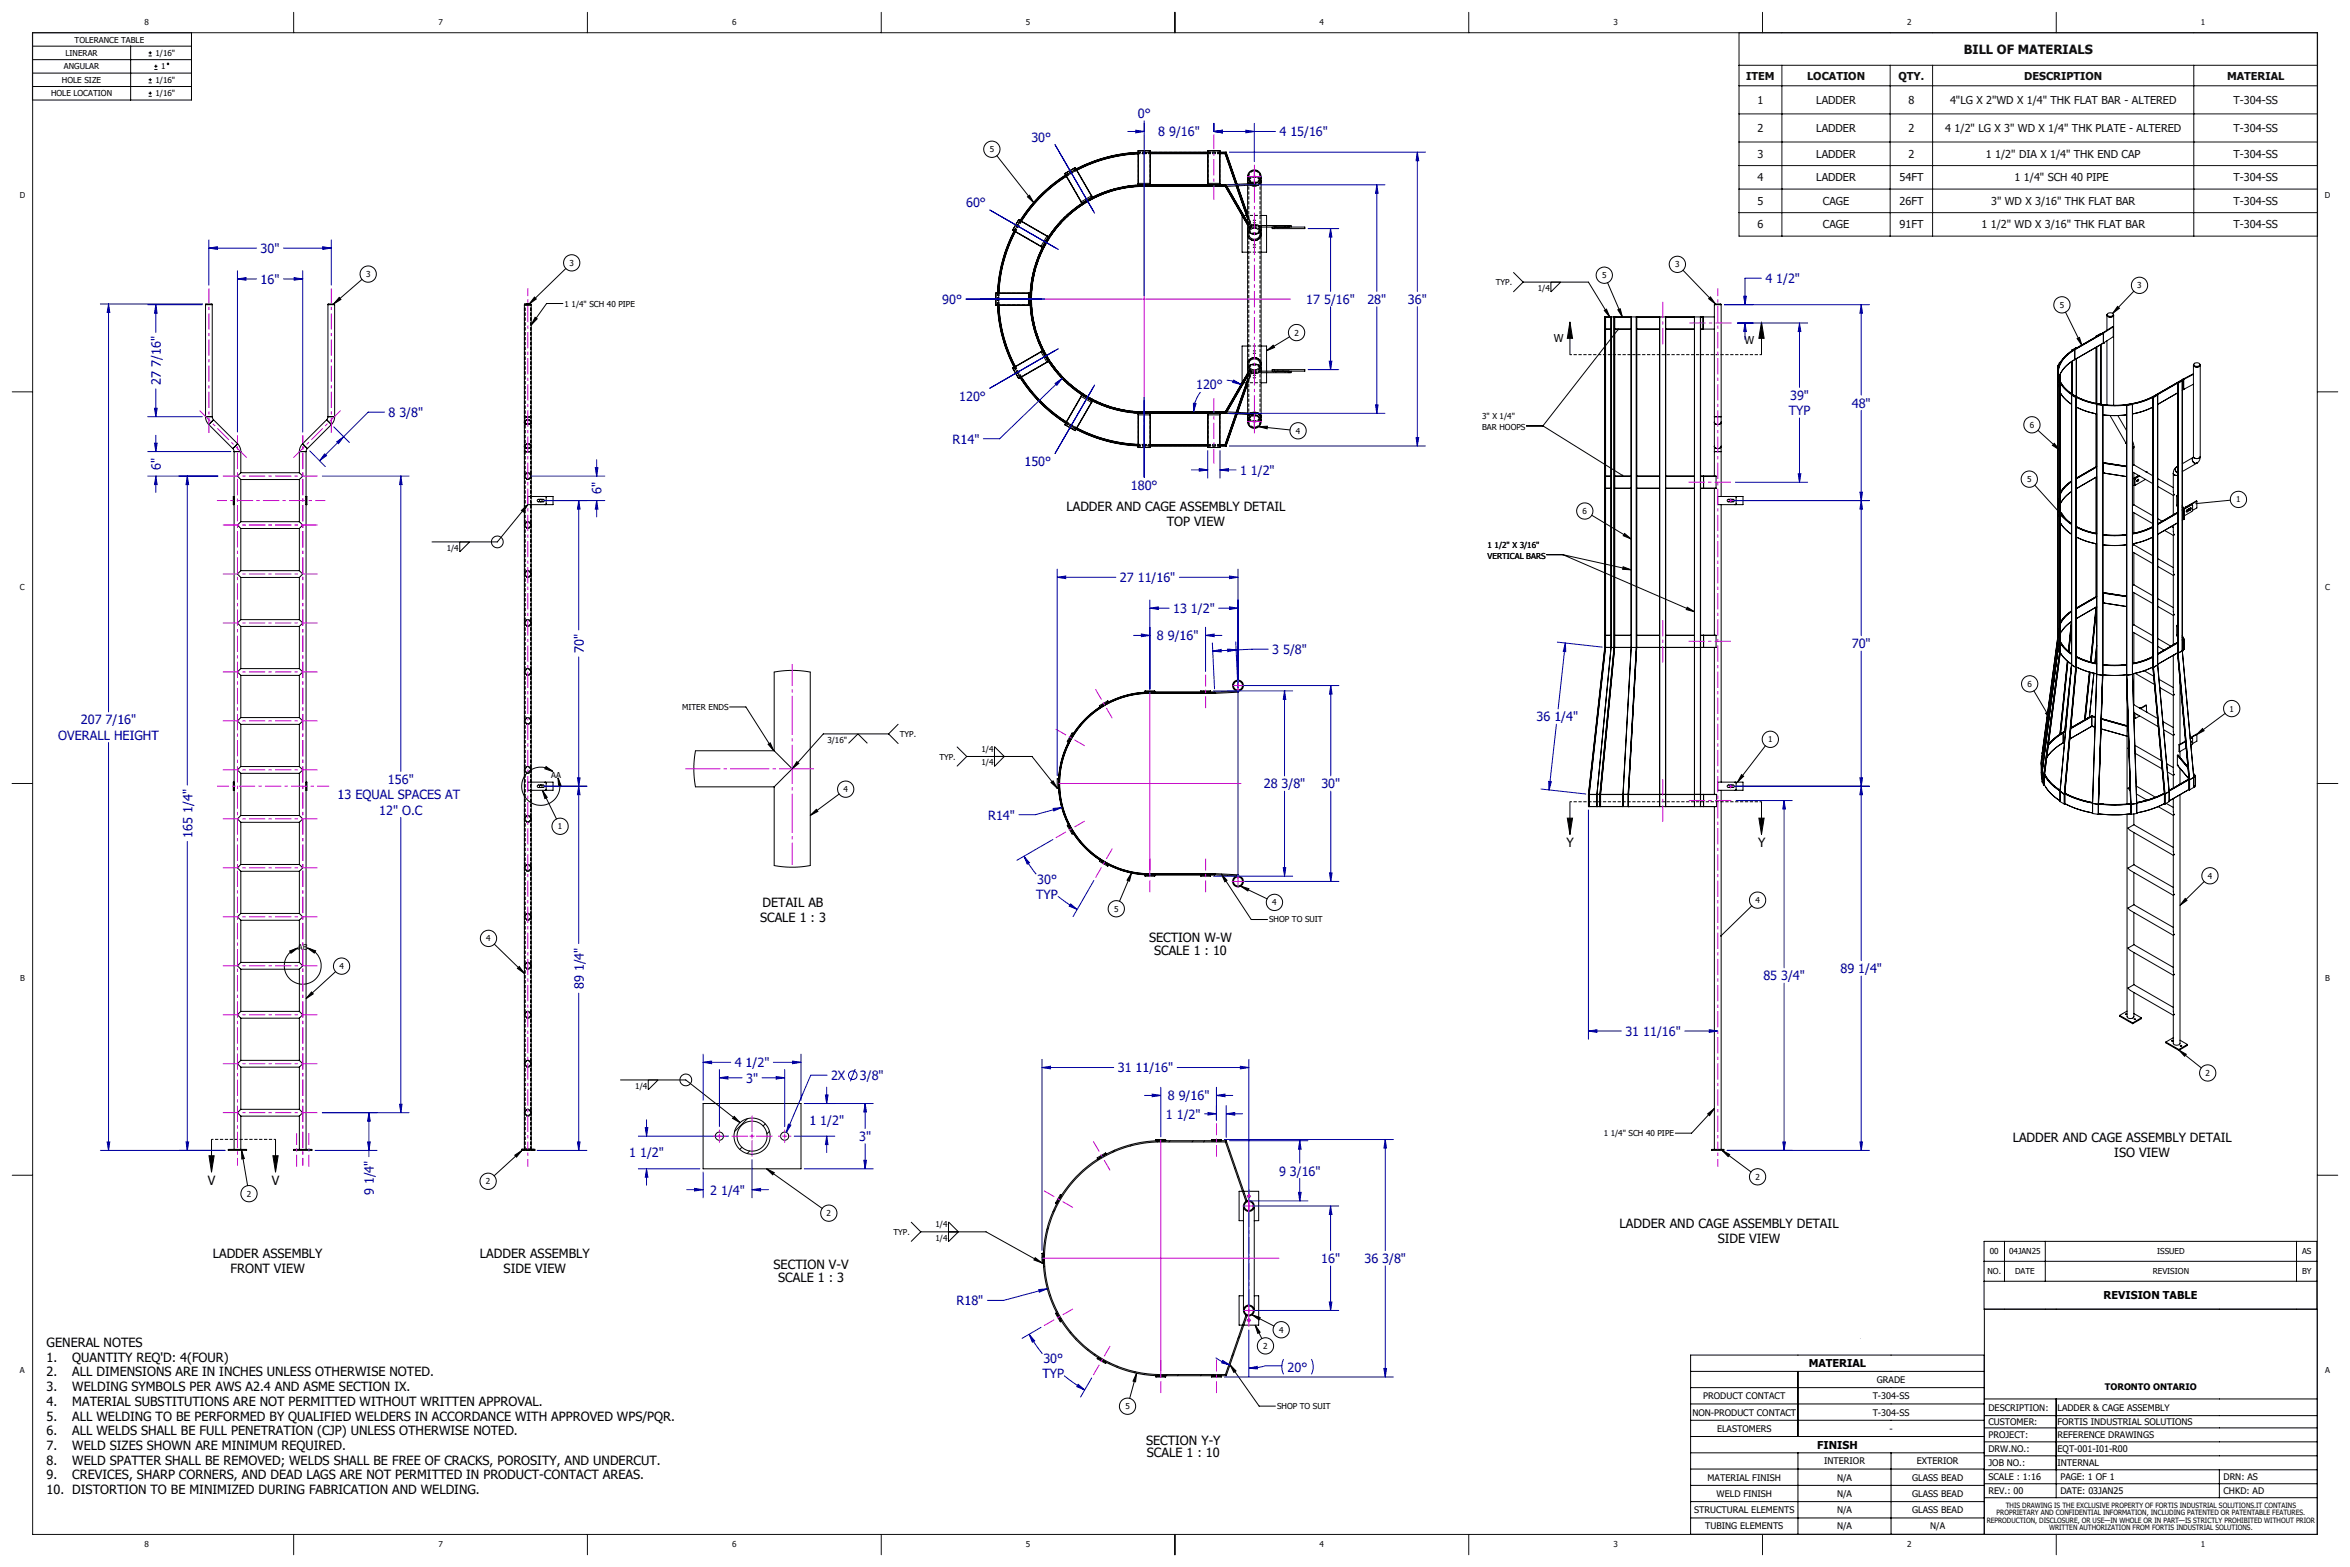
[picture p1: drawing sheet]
<svg xmlns="http://www.w3.org/2000/svg" width="914mm" height="610mm" viewBox="0 0 914 610" stroke-linecap="round" stroke-linejoin="round" font-family="sans-serif">
<defs><g id="words">
<text font-size="4.9" fill="#0f0f0f" x="764.1" y="20.9">BILL OF MATERIALS</text>
<g font-size="4.9" fill="#0000a0">
<text x="442.7" y="45.9">0°</text>
<text x="450.7" y="53.1">8 9/16&quot;</text>
<text x="497.9" y="53.1">4 15/16&quot;</text>
<text x="401.3" y="55.2">30°</text>
<text x="375.9" y="80.6">60°</text>
<text x="101.4" y="98.4">30&quot;</text>
<text x="101.4" y="110.4">16&quot;</text>
<text x="686.9" y="110.2">4 1/2&quot;</text>
<text x="366.6" y="118.3">90°</text>
<text x="508.3" y="118.3">17 5/16&quot;</text>
<text x="532.1" y="118.3">28&quot;</text>
<text x="547.8" y="118.3">36&quot;</text>
<text x="62.6" y="149.8" transform="rotate(-90 62.6 149.8)">27 7/16&quot;</text>
<text x="373.2" y="155.9">120°</text>
<text x="465.4" y="151.5">120°</text>
<text x="696.5" y="155.6">39&quot;</text>
<text x="696" y="161.5">TYP</text>
<text x="720.5" y="158.6">48&quot;</text>
<text x="151.2" y="162.3">8 3/8&quot;</text>
<text x="370.7" y="172.6">R14&quot;</text>
<text x="62.6" y="182.8" transform="rotate(-90 62.6 182.8)">6&quot;</text>
<text x="398.6" y="181.3">150°</text>
<text x="482.5" y="184.7">1 1/2&quot;</text>
<text x="440" y="190.6">180°</text>
<text x="234.1" y="192.3" transform="rotate(-90 234.1 192.3)">6&quot;</text>
<text x="435.8" y="226.5">27 11/16&quot;</text>
<text x="456.5" y="238.5">13 1/2&quot;</text>
<text x="450.2" y="249.1">8 9/16&quot;</text>
<text x="227.1" y="254" transform="rotate(-90 227.1 254)">70&quot;</text>
<text x="495" y="254.5">3 5/8&quot;</text>
<text x="720.5" y="252.2">70&quot;</text>
<text x="31.4" y="281.8">207 7/16&quot;</text>
<text x="597.9" y="280.6">36 1/4&quot;</text>
<text x="22.7" y="287.8">OVERALL HEIGHT</text>
<text x="150.9" y="305">156&quot;</text>
<text x="131.4" y="311">13 EQUAL SPACES AT</text>
<text x="491.7" y="306.7">28 3/8&quot;</text>
<text x="514.1" y="306.7">30&quot;</text>
<text x="147.6" y="316.9">12&quot; O.C</text>
<text x="384.5" y="318.8">R14&quot;</text>
<text x="74.8" y="325.8" transform="rotate(-90 74.8 325.8)">165 1/4&quot;</text>
<text x="403.6" y="343.7">30°</text>
<text x="403.2" y="349.7">TYP</text>
<text x="686.1" y="381.4">85 3/4&quot;</text>
<text x="716.1" y="378.6">89 1/4&quot;</text>
<text x="227.1" y="384.8" transform="rotate(-90 227.1 384.8)">89 1/4&quot;</text>
<text x="632.5" y="403">31 11/16&quot;</text>
<text x="285.9" y="415.2">4 1/2&quot;</text>
<text x="434.9" y="417.2">31 11/16&quot;</text>
<text x="290.3" y="421.2">3&quot;</text>
<text x="323.4" y="420.2">2X</text>
<text x="334.6" y="420.2">3/8&quot;</text>
<text x="454.4" y="428.1">8 9/16&quot;</text>
<text x="314.9" y="437.6">1 1/2&quot;</text>
<text x="453.7" y="435.2">1 1/2&quot;</text>
<text x="334.3" y="443.9">3&quot;</text>
<text x="244.8" y="450.3">1 1/2&quot;</text>
<text x="497.7" y="457.4">9 3/16&quot;</text>
<text x="145.5" y="465" transform="rotate(-90 145.5 465)">9 1/4&quot;</text>
<text x="276.4" y="464.7">2 1/4&quot;</text>
<text x="514.1" y="491.4">16&quot;</text>
<text x="530.9" y="491.4">36 3/8&quot;</text>
<text x="372.2" y="507.8">R18&quot;</text>
<text x="406" y="530.3">30°</text>
<text x="501" y="533.6">20°</text>
<text x="405.6" y="536.2">TYP</text>
</g>
<g font-size="4.9">
<text x="415" y="198.8">LADDER AND CAGE ASSEMBLY DETAIL</text>
<text x="454" y="204.7">TOP VIEW</text>
<text x="609.5" y="329.5">Y</text>
<text x="684.1" y="329.5">Y</text>
<text x="296.7" y="352.7">DETAIL AB</text>
<text x="295.7" y="358.7">SCALE 1 : 3</text>
<text x="447.1" y="366.6">SECTION W-W</text>
<text x="449" y="371.5">SCALE 1 : 10</text>
<text x="783.2" y="444.1">LADDER AND CAGE ASSEMBLY DETAIL</text>
<text x="822.7" y="450">ISO VIEW</text>
<text x="80.9" y="460.9">V</text>
<text x="105.8" y="460.9">V</text>
<text x="630.2" y="477.8">LADDER AND CAGE ASSEMBLY DETAIL</text>
<text x="668.4" y="483.7">SIDE VIEW</text>
<text x="82.8" y="489.5">LADDER ASSEMBLY</text>
<text x="186.7" y="489.5">LADDER ASSEMBLY</text>
<text x="89.7" y="495.4">FRONT VIEW</text>
<text x="196" y="495.4">SIDE VIEW</text>
<text x="301" y="493.8">SECTION V-V</text>
<text x="302.8" y="498.7">SCALE 1 : 3</text>
<text x="18.1" y="524">GENERAL NOTES</text>
<text x="18.1" y="529.7">1.</text>
<text x="28.1" y="529.7">QUANTITY REQ'D: 4(FOUR)</text>
<text x="18.1" y="535.4">2.</text>
<text x="28.1" y="535.4">ALL DIMENSIONS ARE IN INCHES UNLESS OTHERWISE NOTED.</text>
<text x="18.1" y="541.2">3.</text>
<text x="28.1" y="541.2">WELDING SYMBOLS PER AWS A2.4 AND ASME SECTION IX.</text>
<text x="18.1" y="546.9">4.</text>
<text x="28.1" y="546.9">MATERIAL SUBSTITUTIONS ARE NOT PERMITTED WITHOUT WRITTEN APPROVAL.</text>
<text x="18.1" y="552.6">5.</text>
<text x="28.1" y="552.6">ALL WELDING TO BE PERFORMED BY QUALIFIED WELDERS IN ACCORDANCE WITH APPROVED WPS/PQR.</text>
<text x="18.1" y="558.4">6.</text>
<text x="28.1" y="558.4">ALL WELDS SHALL BE FULL PENETRATION (CJP) UNLESS OTHERWISE NOTED.</text>
<text x="445.9" y="562">SECTION Y-Y</text>
<text x="18.1" y="564.1">7.</text>
<text x="18.1" y="569.8">8.</text>
<text x="28.1" y="564.1">WELD SIZES SHOWN ARE MINIMUM REQUIRED.</text>
<text x="28.1" y="569.8">WELD SPATTER SHALL BE REMOVED; WELDS SHALL BE FREE OF CRACKS, POROSITY, AND UNDERCUT.</text>
<text x="446.3" y="566.9">SCALE 1 : 10</text>
<text x="18.1" y="575.6">9.</text>
<text x="28.1" y="575.6">CREVICES, SHARP CORNERS, AND DEAD LAGS ARE NOT PERMITTED IN PRODUCT-CONTACT AREAS.</text>
<text x="18.1" y="581.3">10. DISTORTION TO BE MINIMIZED DURING FABRICATION AND WELDING.</text>
</g>
<g font-size="4.2" fill="#0f0f0f">
<text x="679.5" y="31">ITEM</text>
<text x="703.1" y="31">LOCATION</text>
<text x="738.7" y="31">QTY.</text>
<text x="787.6" y="31">DESCRIPTION</text>
<text x="866.6" y="31">MATERIAL</text>
<text x="683.9" y="40.4">1</text>
<text x="706.7" y="40.4">LADDER</text>
<text x="742.6" y="40.4">8</text>
<text x="758.8" y="40.4">4&quot;LG X 2&quot;WD X 1/4&quot; THK FLAT BAR - ALTERED</text>
<text x="869.1" y="40.4">T-304-SS</text>
<text x="683.9" y="51.4">2</text>
<text x="706.7" y="51.4">LADDER</text>
<text x="742.6" y="51.4">2</text>
<text x="756.9" y="51.4">4 1/2&quot; LG X 3&quot; WD X 1/4&quot; THK PLATE - ALTERED</text>
<text x="869.1" y="51.4">T-304-SS</text>
<text x="683.9" y="61.4">3</text>
<text x="706.7" y="61.4">LADDER</text>
<text x="742.6" y="61.4">2</text>
<text x="772.7" y="61.4">1 1/2&quot; DIA X 1/4&quot; THK END CAP</text>
<text x="869.1" y="61.4">T-304-SS</text>
<text x="683.9" y="70.6">4</text>
<text x="706.7" y="70.6">LADDER</text>
<text x="739.1" y="70.6">54FT</text>
<text x="783.9" y="70.6">1 1/4&quot; SCH 40 PIPE</text>
<text x="869.1" y="70.6">T-304-SS</text>
<text x="683.9" y="79.7">5</text>
<text x="709.3" y="79.7">CAGE</text>
<text x="739.1" y="79.7">26FT</text>
<text x="774.8" y="79.7">3&quot; WD X 3/16&quot; THK FLAT BAR</text>
<text x="869.1" y="79.7">T-304-SS</text>
<text x="683.9" y="88.9">6</text>
<text x="709.3" y="88.9">CAGE</text>
<text x="739.1" y="88.9">91FT</text>
<text x="771" y="88.9">1 1/2&quot; WD X 3/16&quot; THK FLAT BAR</text>
<text x="869.1" y="88.9">T-304-SS</text>
</g>
<g font-size="4.2">
<text x="604.7" y="133">W</text>
<text x="678.8" y="133.9">W</text>
<text x="818.5" y="505.5">REVISION TABLE</text>
<text x="703.8" y="531.9">MATERIAL</text>
<text x="707.1" y="563.5">FINISH</text>
</g>
<g font-size="3.5">
<text x="730.3" y="538">GRADE</text>
<text x="662.8" y="544.3">PRODUCT CONTACT</text>
<text x="728.7" y="544.3">T-304-SS</text>
<text x="819" y="540.6">TORONTO ONTARIO</text>
<text x="658.5" y="550.7">NON-PRODUCT CONTACT</text>
<text x="728.7" y="550.7">T-304-SS</text>
<text x="773.7" y="548.8">DESCRIPTION:</text>
<text x="800.6" y="548.8">LADDER &amp; CAGE ASSEMBLY</text>
<text x="668.1" y="557">ELASTOMERS</text>
<text x="735.2" y="557">-</text>
<text x="773.7" y="554.4">CUSTOMER:</text>
<text x="800.6" y="554.4">FORTIS INDUSTRIAL SOLUTIONS</text>
<text x="773.7" y="559.5">PROJECT:</text>
<text x="800.6" y="559.5">REFERENCE DRAWINGS</text>
<text x="709.8" y="569.7">INTERIOR</text>
<text x="745.8" y="569.7">EXTERIOR</text>
<text x="773.7" y="565">DRW.NO.:</text>
<text x="800.6" y="565">EQT-001-I01-R00</text>
<text x="773.7" y="570.4">JOB NO.:</text>
<text x="773.7" y="575.8">SCALE : 1:16</text>
<text x="800.6" y="570.4">INTERNAL</text>
<text x="801.7" y="575.8">PAGE: 1 OF 1</text>
<text x="865.2" y="575.8">DRN: AS</text>
<text x="664.5" y="576">MATERIAL FINISH</text>
<text x="714.8" y="576">N/A</text>
<text x="744.1" y="576">GLASS BEAD</text>
<text x="773.7" y="581.3">REV.: 00</text>
<text x="801.7" y="581.3">DATE: 03JAN25</text>
<text x="865.2" y="581.3">CHKD: AD</text>
<text x="667.9" y="582.3">WELD FINISH</text>
<text x="714.8" y="582.3">N/A</text>
<text x="744.1" y="582.3">GLASS BEAD</text>
<text x="659.2" y="588.7">STRUCTURAL ELEMENTS</text>
<text x="714.8" y="588.7">N/A</text>
<text x="744.1" y="588.7">GLASS BEAD</text>
<text x="663.5" y="595">TUBING ELEMENTS</text>
<text x="714.8" y="595">N/A</text>
<text x="751.1" y="595">N/A</text>
</g>
<g font-size="3.2" fill="#0f0f0f">
<text x="56.3" y="9.6">8</text>
<text x="170.6" y="9.6">7</text>
<text x="284.9" y="9.6">6</text>
<text x="399.2" y="9.6">5</text>
<text x="513.5" y="9.6">4</text>
<text x="627.8" y="9.6">3</text>
<text x="742.1" y="9.6">2</text>
<text x="856.4" y="9.6">1</text>
<text x="7.7" y="77">D</text>
<text x="904.6" y="77">D</text>
<text x="7.8" y="229.4">C</text>
<text x="904.7" y="229.4">C</text>
<text x="7.8" y="381.8">B</text>
<text x="904.7" y="381.8">B</text>
<text x="7.8" y="534.2">A</text>
<text x="904.7" y="534.2">A</text>
<text x="56.3" y="601.7">8</text>
<text x="170.6" y="601.7">7</text>
<text x="284.9" y="601.7">6</text>
<text x="399.2" y="601.7">5</text>
<text x="513.5" y="601.7">4</text>
<text x="627.8" y="601.7">3</text>
<text x="742.1" y="601.7">2</text>
<text x="856.4" y="601.7">1</text>
</g>
<g font-size="3.2">
<text x="29" y="16.5">TOLERANCE TABLE</text>
<text x="25.5" y="21.8">LINERAR</text>
<text x="60.5" y="21.8">1/16&quot;</text>
<text x="24.9" y="27">ANGULAR</text>
<text x="62.7" y="27">1</text>
<text x="24.1" y="32.2">HOLE SIZE</text>
<text x="60.5" y="32.2">1/16&quot;</text>
<text x="19.9" y="37.5">HOLE LOCATION</text>
<text x="60.5" y="37.5">1/16&quot;</text>
<text x="385.1" y="59.2">5</text>
<text x="142.4" y="107.8">3</text>
<text x="221.6" y="103.4">3</text>
<text x="651.8" y="104">3</text>
<text x="582" y="111">TYP.</text>
<text x="598.4" y="113.2">1/4</text>
<text x="623.4" y="108.2">5</text>
<text x="831.6" y="112.2">3</text>
<text x="219.7" y="119.3">1 1/4&quot; SCH 40 PIPE</text>
<text x="801.5" y="119.8">5</text>
<text x="503.7" y="130.5">2</text>
<text x="576.7" y="163.2">3&quot; X 1/4&quot;</text>
<text x="576.7" y="167.3">BAR HOOPS</text>
<text x="789.8" y="166.4">6</text>
<text x="504.2" y="168.8">4</text>
<text x="788.8" y="187.6">5</text>
<text x="870.1" y="195.4">1</text>
<text x="615.8" y="200">6</text>
<text x="173.8" y="214.3">1/4</text>
<text x="578.8" y="213.3">1 1/2&quot; X 3/16&quot;</text>
<text x="578.8" y="217.4">VERTICAL BARS</text>
<text x="788.9" y="267.2">6</text>
<text x="265.4" y="276.1">MITER ENDS</text>
<text x="867.5" y="276.8">1</text>
<text x="350.1" y="286.7">TYP.</text>
<text x="322" y="288.9">3/16&quot;</text>
<text x="381.9" y="292.5">1/4</text>
<text x="688" y="288.8">1</text>
<text x="365.5" y="295.5">TYP.</text>
<text x="381.9" y="297.7">1/4</text>
<text x="214.5" y="302.6">AA</text>
<text x="328.2" y="308.2">4</text>
<text x="217.1" y="322.6">1</text>
<text x="859.1" y="341.9">4</text>
<text x="495.1" y="352.2">4</text>
<text x="683" y="351.3">4</text>
<text x="433.5" y="354.7">5</text>
<text x="493.8" y="358.9">SHOP TO SUIT</text>
<text x="115.9" y="369.6">AB</text>
<text x="189.2" y="366.2">4</text>
<text x="132.1" y="377">4</text>
<text x="858.2" y="418.6">2</text>
<text x="247.2" y="423.6">1/4</text>
<text x="624" y="441.9">1 1/4&quot; SCH 40 PIPE</text>
<text x="189.1" y="460.7">2</text>
<text x="683" y="459">2</text>
<text x="96" y="465.5">2</text>
<text x="321.7" y="473.1">2</text>
<text x="364" y="477.4">1/4</text>
<text x="347.6" y="480.4">TYP.</text>
<text x="364" y="482.6">1/4</text>
<text x="774.3" y="488">00</text>
<text x="781.8" y="488">04JAN25</text>
<text x="839.4" y="488">ISSUED</text>
<text x="895.7" y="488">AS</text>
<text x="773.3" y="495.8">NO.</text>
<text x="784.1" y="495.8">DATE</text>
<text x="837.6" y="495.8">REVISION</text>
<text x="895.7" y="495.8">BY</text>
<text x="497.7" y="518.5">4</text>
<text x="491.6" y="524.7">2</text>
<text x="437.9" y="548.2">5</text>
<text x="496.9" y="548.2">SHOP TO SUIT</text>
</g>
<g font-size="2.8">
<text x="780.4" y="586.7">THIS DRAWING IS THE EXCLUSIVE PROPERTY OF FORTIS INDUSTRIAL SOLUTIONS.IT CONTAINS</text>
<text x="773" y="592.3">REPRODUCTION, DISCLOSURE, OR USE—IN WHOLE OR IN PART—IS STRICTLY PROHIBITED WITHOUT PRIOR</text>
<text x="776.9" y="589.5">PROPRIETARY AND CONFIDENTIAL INFORMATION, INCLUDING PATENTED OR PATENTABLE FEATURES.</text>
<text x="797.3" y="595.1">WRITTEN AUTHORIZATION FROM FORTIS INDUSTRIAL SOLUTIONS.</text>
</g>
</g></defs>
<g fill="none" stroke="#000" stroke-width=".39">
<path d="M12.6 12.7h61.9v26.2h-61.9zM12.6 18h61.9M50.8 18v20.9M58.5 19.9v1.3M12.6 23.2h61.9M12.6 28.4h61.9M12.6 33.7h61.9M57.8 21.8h1.3M57.8 20.6h1.3M57.8 32.2h1.3M57.8 31h1.3M57.8 37.5h1.3"/>
<path d="M57.8 36.3h1.3M58.5 30.4v1.2M58.5 35.6v1.3M60 27h1.3M60 25.8h1.3M60.6 25.2v1.2M442.8 59.3a56.9 56.9 0 0 0-24.1 6.4 58.6 58.6 0 0 1 24.1-6.3M442.8 59.9a55.9 55.9 0 0 0-23.8 6.4M442.8 58.7l.1 13.2h33.8M442.8 59.8a57.3 57.3 0 0 0-23.8 6.3M442.9 58.6l-.1 .1M442.9 58.6h4.6"/>
<path d="M442.9 58.6v12.7M447.5 58.6l.1 .1M447.5 58.6v12.7M447.6 58.7l-.1 13.2M447.6 59.8h22.3M447.6 59.2h22.3M447.6 59.7h22.3M447.6 59.3h22.3M469.9 58.7l.1 13.2M470 58.6l-.1 .1M470 58.6h4.6M470 58.6v12.7"/>
<path d="M474.6 58.6l.1 .1M474.6 58.6v12.7M474.7 58.7l-.1 13.2M474.7 59.8h2M474.7 59.2h2.4M474.7 59.7h2M474.7 59.3h2.3M476.7 59.8l4.1 11.9M476.7 59.7v.1M476.7 59.7l4.2 12M477 59.3l-.3 .4M477 59.3l4.3 12.4"/>
<path d="M477.1 59.2l-.1 .1M477.1 59.2l4.3 12.5M387.9 60.6l14.3 18.2M399.8 76.6l.8-.6 1.6 2.8zM414.3 67.6l6.4 11M414.4 67.5l-.1 .1M414.4 67.5l6.3 11M414.6 68.1a57.6 57.6 0 0 0-17.7 17.7M414.7 68.2a57.1 57.1 0 0 0-17.6 17.6M418.3 65.2l6.5 11M418.3 65.2l6.4 11M418.3 65.2l-3.9 2.3"/>
<path d="M420.7 78.5v.1M424.7 76.2h.1M424.7 76.2l-4 2.3M424.8 76.2l.2 .5-4 2.3-.3-.4M442.9 71.3l-.1 .1M442.9 71.3h4.6M445.2 72.4a43.9 43.9 0 0 0-43.9 44 43.9 43.9 0 0 0 43.9 43.9M445.2 72a44.4 44.4 0 0 0-44.3 44.4 44.4 44.4 0 0 0 44.3 44.3M445.2 71.9a44.4 44.4 0 0 0-44.4 44.4 44.4 44.4 0 0 0 44.4 44.5M445.2 71.9v.1M445.2 72.5a43.9 43.9 0 0 0-43.9 43.9 43.9 43.9 0 0 0 43.9 43.8M445.2 72.4h.1"/>
<path d="M445.2 72v.4M445.2 72.4h31.5M445.2 72h31.5M447.5 71.3l.1 .1M470 71.3l-.1 .1M470 71.3h4.6M474.6 71.3l.1 .1M476.7 71.9v.6M476.7 72.5l8.8 15.1M476.7 71.9l11.4-.5 .1 .6-11.5 .5M476.8 72.5l8.7 14.9M477.3 72.5l8.2 14.1"/>
<path d="M477.4 72.5l8.1 13.9M481 72.3l4.5 12.9M481.1 72.3l4.4 12.6M481.5 72.3l4 11.3M481.6 72.3l3.9 11.1M485.5 68.7v1.8M485.5 70.5l.3 1M485.5 70.5v1M485.5 72.1v17.1M486.7 72a2.8 2.8 0 0 0 4-1.5 2.73 2.73 0 0 1-4 1.5zM490.7 68.7v1.8M490.7 70.5v18.7"/>
<path d="M394.1 89.5l11 6.5M394.1 89.5l11 6.3M394.6 89.9a57.6 57.6 0 0 0-6.5 24.1M394.7 89.9a56.5 56.5 0 0 0-6.5 24.1M396.3 85.5l11.1 6.4M396.3 85.5l-2.2 4M396.5 85.5h-.2M396.5 85.5l11 6.3M397.4 86a54.3 54.3 0 0 1 17.5-17.4 57 57 0 0 0-17.4 17.4M405.1 95.8v.2M407.4 91.9l-2.3 3.9M407.5 91.8l.4 .3-2.3 4-.5-.1"/>
<path d="M407.5 91.8l-.1 .1M483.3 83.9v14.2h2.2M483.9 83.8h1.1M485.5 89.2v1.7M485.5 90.9a2.63 2.63 0 0 0 2.6 2.7 2.63 2.63 0 0 0 2.6-2.7M485.5 89.2a2.78 2.78 0 0 0 2.6 1.9 2.78 2.78 0 0 0 2.6-1.9M485.5 90.9v50.8M490.7 89.2v1.7M490.7 90.9v50.8M490.7 83.8h2.1v3.9M490.7 88.3h17v.6h-11.9M490.7 87.7h10.9"/>
<path d="M492.8 88.3v9.8h-2.1M495 88.3v.6h.8M495.8 88.3v.6M501.6 87.7h.8v.6M501.6 87.7v.6M80.1 118.5v-.2h2.4v.2M127.7 118.5v-.2h2.4v.2M132 115.7l.6 .8-2.8 1.8zM140.9 108.7l-11.1 9.6M204.2 118.5v-.2h2.4v.2M208 115.6l.7 .7-2.7 2zM219 118.1h-6.3l-6 8.3"/>
<path d="M220.2 104.5l-14.2 13.8M387.5 118.6l.1 .1M387.5 114.1v4.5M387.5 114.1h12.7M387.5 118.6h12.7M387.6 114l-.1 .1M387.6 114h13.2l-.1 4.7h-13.1M388.1 118.7a57.6 57.6 0 0 0 6.5 24.1M388.2 118.7a56.5 56.5 0 0 0 6.5 24.1M388.6 114a54.6 54.6 0 0 1 6.5-23.8 57 57 0 0 0-6.4 23.8M388.6 118.7a56.2 56.2 0 0 0 6.4 23.9M388.7 118.7a56.5 56.5 0 0 0 6.4 23.9"/>
<path d="M400.2 118.6l.1 .1M400.2 114.1v4.5M400.3 114l-.1 .1M588.9 106l3.8 3.7M592.7 109.7h25.4l8.3 13.7M592.7 109.7l-3.8 3.8M603.5 109.7v3.9l3.8-3.9M625.5 110l5.8 13.4M654.9 105.1l12.6 13.2M664.8 116.2l.8-.7 1.9 2.8zM667.2 118.5v-.2h2.4v.2M823.9 119.2l.8 .7-2.7 2z"/>
<path d="M830.3 113.3l-8.3 8.6M208.2 123.4l.8 .6-2.3 2.4zM405.1 136.9l2.3 4M405.1 136.9l-11 6.4M405.1 136.8l.5-.2 2.3 4-.4 .3M405.1 136.8v.1M405.1 136.8l-11 6.5M485.5 134.6h-2.2v14.2M490.7 134.6h2.1v9.8M492.8 136.5l2.6-2.2 .5 .9zM501.8 131l-9 5.5M610.9 125.3l1 6.3h-2.1z"/>
<path d="M610.9 125.3v12.7M624.2 120.8l.9-.5 1.3 3.1zM624.5 123.3l-.1 128.6M624.5 123.3h.2M624.5 123.3v128.6M624.7 123.3v128.6M624.7 123.3h.1M624.7 128l2.2 .1zM626.9 123.3h-2.2l2.2 .1M626.9 123.3h.1M626.9 123.3v128.6M626.9 123.3h1.4"/>
<path d="M628.3 128.1h6.4M628.3 123.3h6.4M628.3 123.3h.1M628.3 123.4h6.4M628.3 123.3v128.6M629.5 120.5l.9-.4 .9 3.3zM629.7 128.1l-29.4 37.7h-6.4M634.7 123.3h.1M634.7 123.3v128.6M634.7 123.3h2.1M636.8 128.1h9M636.8 123.3h9"/>
<path d="M636.8 123.3h.1M636.8 123.4h9M636.8 123.3v128.6M645.8 123.3h.1M645.8 123.3v190.5M645.8 123.3h21.3M648.1 123.3v190.5zM648.1 128h11.2M648.1 123.4h11.2M659.3 123.3h.1M659.3 123.3v190.5M661.6 123.3h.1"/>
<path d="M661.6 123.3v190.5M661.7 128h5.4M661.7 123.4h1M662.7 128v.1M662.7 123.3v4.7M685.4 125.3l1 6.3h-2zM685.4 125.3v12.7M803.7 121.4l6.4 13M806.1 136.3h.1M806.1 136.3v.3M806.1 136.3l.1 .1M806.3 136.4h.1"/>
<path d="M806.3 136.4l-.1 .1M807.1 135.9a10.7 10.7 0 0 0-6.5 9.9l.5 2M807.1 135.9a10.7 10.7 0 0 0-6.4 9.9 13.2 13.2 0 0 0 9.1 9.5 35 35 0 0 0 28.7-1.3M807.1 135.9h.1M807.1 135.9l.2 .1M807.3 136v.1M807.3 136a10.4 10.4 0 0 0-6.4 10.3 14.1 14.1 0 0 0 9.9 9.3l6.5 1.7M807.3 136.1a10.4 10.4 0 0 0-6.4 9.8 13.2 13.2 0 0 0 9.4 9.5l2.8 1 4.2 .9M807.3 139.9a14.1 14.1 0 0 0-5.4 5.1M807.3 139.9h.1M807.3 139.9l-3 2.2-2.4 2.9M807.3 136.1v3.8"/>
<path d="M807.9 135.4l-1.8 .8M807.9 135.4h.1M807.9 135.4v.1M807.9 139.6v14.7M807.9 135.4l-1.6 1M808.2 131.7l.9-.4 1 3.1zM815.7 130.7v.1M815.7 130.7v.3M815.7 135.1v21.9M815.7 130.8h.1M815.8 130.8h.1M815.8 130.8v.1"/>
<path d="M815.8 135v22M815.9 130.8v.1M815.9 134.9v22.1M817.3 129.8h.1M817.3 129.8l-1.6 .9M817.4 129.8l.1 .1M817.5 129.9h.1M817.5 134v23.3M817.5 129.9l-1.6 .9M818.2 129.5h.1M818.2 129.5l.2 .1M818.3 129.5h.1"/>
<path d="M818.3 129.5l-11.2 6.4M818.3 129.5l.1 .1M818.4 129.6l-11.1 6.5M818.4 129.6l-11.1 6.4M818.4 133.5h.1M818.4 133.5l-11.1 6.4M818.4 129.6v3.9M819.8 122.6v5.9M819.8 132.6v25M819.9 122.3a1.31 1.31 0 0 0 1 1.2 1.31 1.31 0 0 0 1.5-.6l-.1-.6M819.9 122.4a1.23 1.23 0 0 0 1.2 .9 1.23 1.23 0 0 0 1.2-.9M820.1 122a1.24 1.24 0 0 1 1.3-.4 1.24 1.24 0 0 1 .9 1 1.32 1.32 0 0 1-2.3-.4z"/>
<path d="M822.3 127.1v3.9l-3.9 2.5M822.3 127.1l-.2-.1-3.9 2.5M822.3 127.1l-3.9 2.5M822.4 122.6v35.1M394.1 143.3l2.2 3.9M396.3 147.2h.2M396.9 147a56.5 56.5 0 0 0 17.7 17.6M397.1 146.9a56.6 56.6 0 0 0 17.6 17.6M397.4 146.7a55.7 55.7 0 0 0 17.5 17.5M397.5 146.7a57 57 0 0 0 17.4 17.4M407.4 140.9h.1M407.4 140.9l-11.1 6.3"/>
<path d="M407.5 140.9l-11 6.3M420.7 154.1l.3-.4 4 2.3-.2 .5M420.7 154.1v.1M420.7 154.1l-6.4 11M420.7 154.2l4 2.3M420.7 154.2l-6.3 11M424.7 156.5l-6.4 11M424.8 156.5h-.1M424.8 156.5l-6.5 11M483.9 148.9h1.1M485.5 141.7v1.8M485.5 143.5a2.78 2.78 0 0 1 2.6-1.9 2.78 2.78 0 0 1 2.6 1.9"/>
<path d="M485.5 141.7a2.63 2.63 0 0 1 2.6-2.6 2.63 2.63 0 0 1 2.6 2.6M485.5 143.5v17.1M485.5 147.6l-4.5 12.8M485.5 149.4l-3.9 11M485.5 145.1l-8.8 15.1M485.5 146.3l-8.1 13.9M485.5 147.8l-4.4 12.6M485.5 149.1l-4 11.3M485.5 145.3l-8.7 14.9M485.5 146.1l-8.2 14.1M490.7 141.7v1.8M490.7 143.5v18.7"/>
<path d="M490.7 145h10.9M492.8 145v3.9h-2.1M495.8 143.8h-.8v.6M495.8 143.8h11.9v.6h-17M495.8 143.8v.6M501.6 144.4v.6M502.4 144.4v.6h-.8M800.6 145l.2 5.4M800.8 147.7h.1M800.8 147.7v105M800.8 147.7l.6 1.3M800.8 147.7h.3l.6 1.2"/>
<path d="M800.8 142.3v1.1M800.8 142.3h.2M801 142.3h.1M801 142.3v.3M801.1 142.3v.1M801.4 149h.2M801.4 141h.1M801.4 141l-.6 1.3M801.4 149v105M801.4 141h.2M801.6 148.8l1.4 2 3.2 2.8M801.6 141h.1"/>
<path d="M801.7 152.8l.2 .4M801.7 148.9h.1M801.7 141v.1M801.7 145.5v2.8M801.7 148.9l-.1 105.1M801.7 141l-.6 1.3M801.9 153.2l2.2 2.5 2 1.6-2.3-1.8zM801.9 145l-.8 1.9M806.1 153.7h.1M806.1 140.7v12.5M806.1 153.7v105M806.1 153.7l1.6 1"/>
<path d="M806.2 153.6l-.1 .1M806.2 153.6h.1M806.3 153.6l1.6 1M806.3 140.5v12.8M807.7 154.7h.1M807.7 154.7v104.9M807.8 154.7v104.9M807.9 154.6l-.1 .1M807.9 154.6v104.9M815.8 157.3l2.3 .4M815.8 157.3l.1 105.1M815.9 157.2l2.3 .4"/>
<path d="M815.9 157.2l-3.8-.9-4.2-1.7v104.9M815.9 157.2l-.1 .1M818.1 157.7v105M818.2 157.6h.1M818.2 157.6l-.1 .1M818.2 157.6l4.6 .3 4.6-.3M818.2 157.6v105.1M827.4 157.6l.1 .1M827.4 157.6l.1 105.1M827.5 157.6h-.1M827.5 157.7v105M829.7 157.2l-2.2 .4"/>
<path d="M829.7 157.2l.1 .1M829.8 157.3l-2.3 .4M829.8 157.3l-.1 105.1M837.7 154.6l-3.6 1.5-4.4 1.1M837.7 154.6v104.9M837.7 154.6l.1 .1M837.8 154.7h.1M837.8 154.7v104.9M837.9 154.7v104.9M838.3 154a29.8 29.8 0 0 1-11.1 3.4M838.3 154h.1M838.3 154a33.8 33.8 0 0 1-21 3.3"/>
<path d="M838.3 154h.2M838.5 154h.1M839.5 153.7l-1.8 .9M839.5 153.7h.1M839.5 153.7l-1.6 1M839.5 153.7v105M839.6 153.7v105M847.3 149v105M847.3 152.9l-7.7 4.4M847.3 149l.1 .1M847.4 149.1h.1M847.4 149.1v105"/>
<path d="M849 148.1l-1.7 .9M849 148.1h.1M849.1 148.1v.1M849.1 148.2v105M849.1 148.2l-1.6 .9M849.5 147.5l.2 .1M849.5 147.5h.1M849.5 147.5l-11.2 6.5M849.5 147.5l.1 .1M849.6 147.6l.1 .1M849.6 147.6l-11.1 6.4M849.7 151.5h.1"/>
<path d="M849.7 151.5l-.6 .3M849.7 147.6v3.9M849.7 147.7l-.7 .4M853.5 142.1v35.6M853.5 149.5l-3.8 2M853.5 145.6l-3.8 2M853.5 145.4l-4 2.1M853.6 141.8a1.25 1.25 0 0 0 1.2 1 1.25 1.25 0 0 0 1.2-1M853.6 141.7a1.29 1.29 0 0 0 1 1.2 1.29 1.29 0 0 0 1.4-.6v-.6M853.8 141.4a1.22 1.22 0 0 1 1.3-.3 1.22 1.22 0 0 1 .8 1 1.24 1.24 0 0 1-1.3 .5 1.24 1.24 0 0 1-.9-1zM856.1 142.1v35.6M80 162.1l.2 1.5 1 1.5"/>
<path d="M80 162.1h2.6M80 162.1v-43.6h2.6v43.6M81.2 165.1l9.4 9.4M82.6 162.1l.5 1.2M83.1 163.3l-1.9 1.8M83.1 163.3l9.4 9.3M90.6 174.5l.5 1.2M91.1 175.7h2.6M91.1 175.7v271.4M92.5 172.6l1 1.6 .2 1.5M92.5 172.6l-1.9 1.9M93.7 175.7v8.2"/>
<path d="M116.5 175.7h2.6M116.5 175.7v8.2M117.7 172.6l-1 1.6-.2 1.5M117.7 172.6l1.9 1.9M119.1 175.7v271.4M119.6 174.5l-.5 1.2M127.1 163.3l1.9 1.8M127.1 163.3l-9.4 9.3M127.6 162.1l-.5 1.2M127.6 162.1h2.6M127.6 162.1v-43.6h2.6v43.6M129 165.1l-9.4 9.4"/>
<path d="M130.2 162.1l-.2 1.5-1 1.5M204 162.1v2.1M204 173.6v2.1M204 162.1v-43.6h2.7v43.6M204 162.1h2.7M204 164.2a1.41 1.41 0 0 0 1.4 .9 1.41 1.41 0 0 0 1.3-.9M204 173.6a1.41 1.41 0 0 0 1.4 .9 1.41 1.41 0 0 0 1.3-.9M204 175.7h2.7M204 164.2v9.4M204 175.7v271.4M206.7 162.1v2.1M206.7 173.6v2.1"/>
<path d="M206.7 164.2v9.4M206.7 175.7v17.4M414.3 165.1l.1 .1M414.4 165.2l3.9 2.3M418.7 167a57.4 57.4 0 0 0 24.1 6.5M418.8 166.9a56.8 56.8 0 0 0 24 6.5M419 166.6a56.5 56.5 0 0 0 23.8 6.4M419 166.5a56.3 56.3 0 0 0 23.8 6.4M442.8 161.3l.1 .1M442.8 174l.1 .1M442.9 161.4v12.7M442.9 161.4h4.6"/>
<path d="M442.9 174.1h4.6M445.2 160.7v.1M445.2 160.2v.1M445.2 160.7h31.5M445.2 160.3v.4M445.2 160.3h31.5M445.2 160.2h31.5M447.5 160.8l.1 13.2M447.5 161.4v12.7M447.6 161.3l-.1 .1M447.6 174l-.1 .1M447.6 172.9h22.3"/>
<path d="M447.6 173.5h22.3M447.6 173.4h22.3M469.9 161.3l.1 .1M469.9 174l.1 .1M470 160.8l-.1 13.2M470 161.4v12.7M470 161.4h4.6M470 174.1h4.6M474.6 160.8l.1 13.2M474.6 161.4v12.7M474.7 161.3l-.1 .1M474.7 174l-.1 .1"/>
<path d="M474.7 172.9l2 .1M474.7 173.5h2.4M474.7 173.4h2.3M476.7 172.9v.1M476.7 160.8h-33.8l-.1 13.2M476.7 173l.3 .4M476.7 160.2v.6M476.7 160.2l11.5 .6-.1 .6-11.4-.6M477 173.4l.1 .1M480.8 161l-4.1 11.9M480.9 161l-4.2 12M481.3 161l-4.3 12.4"/>
<path d="M481.4 161l-4.3 12.5M485.5 162.2v1.8M485.5 161.2v1M485.8 161.3l-.3 .9M486.7 160.7a2.8 2.8 0 0 1 4 1.5 2.73 2.73 0 0 0-4-1.5zM489.8 166l3.3-.2-.1 1zM489.8 166l12.1 1.3M490.7 162.2v1.8M593.9 165.6h6.4l31 19.4M667.1 162.1v2.1M667.1 173.6v2.1M667.1 162.1v-43.6h2.6v43.6"/>
<path d="M667.1 162.1h2.6M667.1 164.2a1.41 1.41 0 0 0 1.3 .9 1.41 1.41 0 0 0 1.3-.9M667.1 173.6a1.41 1.41 0 0 0 1.3 .9 1.41 1.41 0 0 0 1.3-.9M667.1 175.7h2.6M667.1 164.2v9.4M667.1 175.7v9.5M669.7 162.1v2.1M669.7 173.6v2.1M669.7 164.2v9.4M669.7 175.7v17.4M793 167.4l8.4 7.7M799.3 172.5l2.1 2.6-2.8-1.9z"/>
<path d="M815.7 161v20.5M815.8 161v20.5M815.8 161l-3.7-.9-4.2-1.7 3.8 1.6 4.1 1M818.2 161.4l4.6 .3 4.6-.3-3.6 .3zM818.4 180h.1M818.4 180l-.2 .1M818.4 180l9 1.4M818.4 180v.1M821 161.6l6.2 10.8M824.1 161.6l3.3 5.9M827.2 172.4l.2 .4M827.2 172.4l.2-.1z"/>
<path d="M829.8 161l3.7-.9 4.2-1.7-3.8 1.6-4.1 1M829.8 171.6l.5 2.2M830.3 173.8l-.5 .6zM830.3 173.8v7M853.4 177.9a1.37 1.37 0 0 0-.1 1.7 1.37 1.37 0 0 0 1.6 .6M853.4 177.9a1.36 1.36 0 0 0-.1 1.7 1.36 1.36 0 0 0 1.6 .5M853.4 177.9l-4.3 2.5M853.5 177.7l-.1 .2M853.5 177.7a1.55 1.55 0 0 0 2.6 0M856.1 177.7l-.4 1.6-.8 .9M91.1 193.1h-.3v3.2h.3M93.7 183.9l-.6 .6a.66 .66 0 0 0-.6 .6 .66 .66 0 0 0 .5 .7l.7 .7"/>
<path d="M93.7 186.5v16.5M93.7 186.5h22.8M93.7 183.9h22.8M116.5 183.9l.6 .6a.66 .66 0 0 1 .6 .6 .66 .66 0 0 1-.5 .7l-.7 .7M116.5 186.5v16.5M119.1 193.1h.3v3.2h-.3M202.9 198.6l2.5-2.3-1.7 2.9zM205.4 193.1h9.8v3.2h-9.8zM205.4 196.3l-11.9 14.5h-25.4M206.7 196.3v108M209.1 194.4l2.2-.2 .5 .6-.4 .4h-2l-.3-.1zM212.1 193.1l.4 .4v2.5l-.4 .3"/>
<path d="M624.7 189.9l2.2 .1zM626.9 185.2h-2.2l2.2 .1M628.3 185.2h6.4M628.3 190h6.4M628.3 185.3h6.4M636.8 185.2h9M636.8 190h9M636.8 185.3h9M648.1 185.2h11.2M648.1 185.3h11.2M648.1 189.9h11.2M661.7 185.2l6 .1"/>
<path d="M661.7 185.3h6M661.7 189.9h6M662.9 185.3h.1M662.9 189.9v.1M662.9 185.3v4.6M667.1 190v57.1M667.7 189.9v.1M667.7 185.3v4.6M668.4 193.1h9.8v3.2h-9.8zM669.7 196.3v108M672.1 194.4l2.2-.2 .5 .6-.4 .4h-2l-.3-.1zM675.1 193.1l.4 .4v2.5l-.4 .3"/>
<path d="M791.7 188.7l12.3 13.6M800.6 195.6l.2 5.4M800.8 194v3.2M800.8 194.2v2.7M801.7 198.9a12.2 12.2 0 0 0 4.4 4.8M801.7 199.4l1.7 2.3 2.7 2.3-3.1-2.6-1.3-1.9M801.7 192.1l1.8-2.7 2.6-2a12.4 12.4 0 0 0-4.4 4.9M801.7 198.9l1.6 2.5 2.8 2.4M801.9 195.5l-.2 .6M802 191.1l1.7-2 2.4-2-2.7 2.3-1.7 2.3M802 191.1l-.3 .6M803.6 193.3l2.5-2.1-2.4 2-1.8 2.3z"/>
<path d="M815.7 185.6v21.9M815.8 185.6v21.9M815.8 181.4l-7.9 4.6M815.8 185.5l-7.9 4.6M815.8 181.6l-7.9 4.7M818.4 180.1h.1M818.4 184h.1M818.4 184l-.2 .1M818.4 184l9 1.4M818.4 180.2v3.8M818.4 180.2l-.2 .1M818.4 180.1l-.2 .2"/>
<path d="M818.4 180.1l9 1.4M818.4 180.2l9 1.4M829.8 199.1l7.9 4.6M829.8 183.6l7.9 4.6M830.3 196.4l-.5 .3M830.3 180.8l-.5 .4M830.3 183.9v12.5M830.3 199.4v8.1M830.3 196.4l7.4 4.3M830.3 180.8l7.4 4.3M830.5 188.4l.3 .3M830.5 186.4v2"/>
<path d="M830.5 186.4l.2 .2M830.5 188.4l.2 .1M830.7 188.6l-.4 .2M830.7 186.6v1.9M830.8 186l-.3 .4M830.8 186l.2 .1M830.8 186l1.5-.9-2 1.1M831 186.1l-.3 .5M831.7 186.5a.33 .33 0 0 1 .4 .3 .33 .33 0 0 1-.2 .4 .33 .33 0 0 1-.4-.2zM832 186.4l-.5 .8M832 186.8l-.5 .2M832.1 185l-1.8 1"/>
<path d="M832.6 185.2l-1.6 .9M834.8 186.5l-3.9 2.2-.2-.2M835 183.6h.1M835 183.6l.2 .1M835.2 183.7h.1M839.6 189.2l6 3.5M839.6 186.2l6 3.5M845.6 184.2l.4 .5 1.3 .2-1.3-.2zM845.6 184.2v7.2l.4 1.1-.4 .2M845.6 192.7v7.6M846.9 181.7l-1 1-.3 1.5M846.9 181.7a1.36 1.36 0 0 0 .4 2.3"/>
<path d="M847 192.8v3.8l.3 .6M847 192.8l.3 .6M847.1 192.7h.1M847.1 192.7l-.1 .1M847.1 192.7l.2 .6M847.2 192.7h.1M847.2 192.7l.1 .1M847.3 199.3l-7.7 4.5M847.3 181.5l-.4 .2M847.3 199.6l-7.7 4.4M847.3 199.5l-7.7 4.5M849.1 197.2l.4 .8"/>
<path d="M849.1 197.4l.4 .7M849.5 198h.1M849.5 198.1l-.4 .2M849.5 198v.1M849.5 198l.2 .1M849.7 198.1l.1 .1M849.7 198.1l-.6-1.4 .7 1.4M849.7 198.1l-.6 .3M849.8 198.2v3.8M849.8 198.2l-.7 .3M850.4 197.3l-.3 .4M850.8 199h-.1"/>
<path d="M850.8 199l.2 .1M851.6 198l-.5 .5M851.8 197.9a.4 .4 0 0 1-.1 .6 .4 .4 0 0 1-.6-.2M852.1 198.3l.2 .1M852.1 198.3l-1.3 .7M852.3 198.4l.3-.4-.1-.5-1.7 1-.1 .5 .3 .1M852.3 198.4l-1.3 .7M852.4 197.5l-.3 .8M852.7 196.3l.4 .1M852.7 196.3l.2 .1M852.7 196.3l-3 1.6M852.9 196.4l.3 .1-.2 2.4-3.2 1.8"/>
<path d="M852.9 196.4l-3.1 1.7M854.8 195l-4.2 2.4-.2-.1M854.8 195v2.6l-1.7 .9M854.8 195l-4.4 2.3M854.9 180.2l-5.8 3.2M867.8 194.6l-13.2 1.3M93.7 203l-.6 .6a.66 .66 0 0 0-.6 .5 .66 .66 0 0 0 .5 .7l.7 .8M93.7 205.6v16.4M93.7 205.6h22.8M93.7 203h22.8M116.5 203l.6 .6a.66 .66 0 0 1 .6 .5 .66 .66 0 0 1-.5 .7l-.7 .8M116.5 205.6v16.4"/>
<path d="M178.9 210.8v3.9l3.8-3.9M601.8 215.8h6.4M608.2 215.8l26.5 5.9M608.2 215.8l51.1 22.2M619.4 200.4l15.3 9.3M632.1 207.5l2.6 2.2-3.1-1.3zM801.4 200.2l.7-.7 1.9 2.8zM801.7 203.3l.2 .4M801.9 203.7l2.2 2.6 2 1.5-2.3-1.8zM807.9 204.9l2.9 1.3 5 1.4-3.8-1zM807.9 208.9l4.2 1.7 3.7 1-4.1-1.1zM815.7 211.6v20.5"/>
<path d="M815.8 211.6v20.4M815.8 207.7l-3.7-.9-4.2-1.8 4.2 1.8 3.7 1M818.2 211.9l4.6 .3 4.6-.3-3.6 .3zM818.2 208.1l4.6 .3 4.6-.3M818.2 207.9l3.7 .3 5.5-.3-.2 .1M829.8 207.6l4.1-1.1 3.8-1.6-3.7 1.6zM829.8 211.6l4.3-1.2 3.6-1.5-3.8 1.6zM829.8 207.7l3.7-.9 4.2-1.8-3.6 1.6-4.3 1.2M829.8 214.7l7.9 4.6M830.3 211.9l-.5 .4M830.3 211.5v.4M830.3 215v12.5"/>
<path d="M830.3 211.9l7.4 4.3M839.6 217.3l6 3.5M839.6 201.8l1.7 1M842.2 206.3l3.4 2M844.9 204.8l.7 .4M845.6 208.3v14.2l.4 1.1-.4 .2M845.6 204.4v2.5l.4 1.2-.4 .2M847.3 203.4l-7.7 4.5M849.8 202h.1M849.8 202l-.7 .4M93.7 222l-.6 .6a.66 .66 0 0 0-.6 .6 .66 .66 0 0 0 .5 .7l.7 .7M93.7 224.6v16.5"/>
<path d="M93.7 224.6h22.8M93.7 222h22.8M116.5 222l.6 .6a.66 .66 0 0 1 .6 .6 .66 .66 0 0 1-.5 .7l-.7 .7M116.5 224.6v16.5M631.6 220.5l3.1 1.2-3.3-.2zM656.5 236.2l2.8 1.8-3.2-.9zM806.1 237.7l-2.4 1.9-1.7 2.1M806.1 237.9a12.4 12.4 0 0 0-4.4 4.9M806.1 237.7l-2.7 2.2-1.7 2.4M806.1 237.9l-2.6 2.1-1.8 2.7M815.6 236.2l-2.2 21.4M815.8 236.1l-2.2 21.5 2.2-21.6-7.9 4.7"/>
<path d="M815.8 232l-7.9 4.6M815.8 232.2l-7.9 4.5M818.4 230.5h.1M818.4 230.5l9 1.5M818.4 230.5l-.2 .1M818.4 230.5v.2M818.4 230.7v.1M818.4 234.6h.1M818.4 234.6l9 1.4M818.4 234.6l-.2 .1M818.4 230.8v3.8M818.4 230.7l9 1.4-9-1.3"/>
<path d="M818.4 234.6l9 1.3M818.4 230.7l-.2 .2M829.8 230.3l7.9 4.5M830.3 227.5l-.5 .3M830.3 230.5v12.6M830.3 227.5l7.4 4.3M839.6 235.9l6 3.5M839.6 232.9l6 3.5M839.6 220.3l6 3.5M845.6 223.8v14.3l.4 1.1-.4 .2M845.6 239.4v11.5M93.7 241.1l-.6 .6a.66 .66 0 0 0-.6 .5 .66 .66 0 0 0 .5 .7l.7 .8"/>
<path d="M93.7 243.7v16.4M93.7 243.7h22.8M93.7 241.1h22.8M116.5 241.1l.6 .6a.66 .66 0 0 1 .6 .5 .66 .66 0 0 1-.5 .7l-.7 .8M116.5 243.7v16.4M624.4 251.9h.1M624.5 251.9h.2M624.5 251.9l-6.4 57.1M624.7 251.9h.1M624.7 251.9l-6.4 57.1M624.7 251.8l2.2 .1M624.7 251.8h2.2"/>
<path d="M624.7 251.9l-6.3 57.1M626.9 247.1h-2.2l2.2 .1M626.9 251.9h.1M626.9 251.9l-5.5 57.1M626.9 251.9h1.4M628 251.9h.1M628 251.9v-128.6l.1 128.6M628 251.9l-5.5 57.1M628.1 251.9l-5.5 57.1M628.3 247.1h6.4M628.3 251.9h6.4M628.3 251.9h.1"/>
<path d="M628.3 247.2h6.4M628.3 251.9l-5.5 57.1M634.7 251.9h.1M634.7 251.9l-3.2 57.1M634.7 251.9h2.1M636.7 251.9v-128.6v128.6M636.7 251.9h.1M636.7 251.9l-3.2 57.1M636.8 247.1h9M636.8 251.9h9M636.8 251.9h.1M636.8 247.2h9"/>
<path d="M636.8 251.9l-3.1 57.1M645.8 251.9h.1M648.1 251.9h.1M648.1 247.1h11.2M648.1 247.2h11.2M659.3 251.9h.1M661.6 251.9h.1M661.7 247.1l6 .1M661.7 247.2h6M662.9 247.2h.1M662.9 251.8v.1M662.9 247.2v4.6"/>
<path d="M667.1 251.9v57.1M667.7 251.8v.1M667.7 251.8l-21.9 .1M667.7 247.2v4.6M800.6 246.1l.2 5.4M800.6 248.5l-6 44.4M800.6 250.3l-5.8 42.7M800.6 248.8l-5.9 44.2M800.8 244.5v3.2M800.8 252.7h.1M800.8 244.7v2.7M800.8 252.7l-6.2 47.6"/>
<path d="M800.8 252.6l-5.3 39.1M800.8 252.7l.6 1.3M801.4 254h.1M801.4 254l-6.2 47.6M801.6 254h-.2M801.7 249.4a12.2 12.2 0 0 0 4.4 4.9l-2.8-2.3-1.6-2.5M801.7 250l1.3 2 3.1 2.6M801.7 253.9l.3 .5M801.7 253.9l-.1 .1M801.7 249.9l1.7 2.4 2.7 2.2M801.7 253.9l-6.2 47.7M802 254.4l2.1 2.4 2 1.6-2.3-1.8z"/>
<path d="M802 241.7l-.3 .5M802.2 245.7l1.8-2.2 2.1-1.7-1.3 11.6M804.6 257.3l-2.9 28.1M804.7 257.4l-2.9 28M806.1 241.8a12.4 12.4 0 0 0-4.4 4.8M806.1 258.7h.1M806.1 258.7l-4.5 49.2M806.1 258.5l-2.7 26M806.1 243.6l-1.1 9.9M806.1 242.9l-1.1 10.6M806.1 258.7l1.6 .9M807.7 259.6h.1"/>
<path d="M807.7 259.6l-4.5 49.3M807.8 259.6l-4.5 49.3M807.9 259.5h.1M807.9 259.5l-4.5 49.3M807.9 259.5l-.1 .1M807.9 255.4a28.7 28.7 0 0 0 7.9 2.7M807.9 259.5l4.2 1.7 3.7 .9-4.1-1zM807.9 255.6l4.2 1.7 3.7 1-3.7-.9-4.2-1.7M815.8 251l-.7 7M815.8 251.1l-.6 6.9M818.2 258.6l4.6 .3 4.6-.3-4.6 .4zM818.2 258.5l3 .3 6.2-.3"/>
<path d="M829.8 258.1l4.1-1.1 3.8-1.6-3.7 1.6zM829.8 245.8l7.9 4.6M830.3 243.1l-.5 .3M830.3 246.1v11.9M830.3 243.1l7.4 4.2M837.7 259.5h.1M837.7 255.6l-4.2 1.7-3.7 1 4.3-1.1 3.6-1.5M837.7 259.5l4.5 49.3M837.7 259.5l.1 .1M837.9 259.6h-.1M837.9 259.6l4.5 49.3M839.5 258.7l-1.6 .9"/>
<path d="M839.6 258.7h-.1M839.6 258.7l4.5 49.2M839.6 251.5l2.5 1.4M839.6 248.4l5.1 3M845.6 255h.1M845.6 255v14.2l.4 1.1-.4 .2M846 254.7l-.4 .3M847 247.1l.3 .7M847 243.3v3.9M847 243.3l.3 .7M847.1 243.3h.1M847.1 243.3h-.1"/>
<path d="M847.1 243.3l.2 .5M847.2 243.3h.1M847.2 243.3l.1 .1M847.3 254h.1M847.3 249.9l-7.7 4.5M847.3 254l-7.7 4.4M847.3 254l4.5 49.3M847.3 254l.1 .1M847.3 250l-7.7 4.6 7.7-4.4M847.4 254.1h.1M847.5 254.1l4.5 49.3M849.1 253.2h.1"/>
<path d="M849.1 247.3l.7 1.4M849.1 253.2l4.5 49.2M849.1 253.2l-1.6 .9M849.1 247.8l.4 .8M849.1 247.4l.6 1.2M849.1 248l.4 .6M849.5 248.6h.1M849.5 248.6l-.4 .2M849.5 248.6h.2M849.7 248.6l.1 .1M849.7 248.6l-.6 .5 .7-.4M849.8 252.5h.1"/>
<path d="M849.8 252.5l-.7 .4M849.8 248.7v3.8M93.7 279.2l-.6 .6a.66 .66 0 0 0-.6 .5 .66 .66 0 0 0 .5 .7l.7 .8M93.7 260.1l-.6 .6a.66 .66 0 0 0-.6 .6 .66 .66 0 0 0 .5 .7l.7 .7M93.7 262.7v16.5M93.7 279.2h22.8M93.7 262.7h22.8M93.7 260.1h22.8M116.5 279.2l.6 .6a.66 .66 0 0 1 .6 .5 .66 .66 0 0 1-.5 .7l-.7 .8M116.5 260.1l.6 .6a.66 .66 0 0 1 .6 .6 .66 .66 0 0 1-.5 .7l-.7 .7M116.5 262.7v16.5M283.9 275h6.3l10.9 17.1"/>
<path d="M427.8 274.5l3.2-1.8 .3 .3-3.2 1.9zM447.4 269.3a35.5 35.5 0 0 0-35.5 35.5 35.5 35.5 0 0 0 35.5 35.5M447.4 269.6v.1M447.4 269.6a35.2 35.2 0 0 0-35.1 35.2 35.2 35.2 0 0 0 35.1 35.2M447.4 269.7a35.1 35.1 0 0 0-35.1 35.1 35.1 35.1 0 0 0 35.1 35.1M447.4 269.3v.3M447.4 269.3h25.3M447.4 269.6h25.3M447.4 269.7h25.3M449.3 269.2v-.4h-3.8l.1 .4h27.1M467.3 269.2l-.1-.4h3.8l-.1 .4M468.3 268.8l-.4 .4"/>
<path d="M472.7 269.2v.1M472.7 269.6v.1M472.7 269.7h.1M472.7 269.3v.3M472.7 269.2l9.1-.4v.5l-9.1 .4M480.1 266l-.5 .5M481.5 264.6l-.5 .5M482.2 268.4l-.4 .4M483.8 266.8l-.4 .4M791.4 268.7l6.7 11.3M795.9 277.5l.9-.6 1.3 3.1zM811.1 279.8h.1"/>
<path d="M811.1 279.8v.3M811.1 279.8l1.9-18.3-1.8 18.3M811.2 279.8l.1 .1M811.3 279.9h.1M811.3 279.9v.1M811.4 279.9h.1M813 279h.1M813 279l-1.6 .9M813.2 261.5l-1.9 18.4M813.3 261.5l-1.9 18.4M813.9 278.5h.1M813.9 278.5l1.4 .4"/>
<path d="M813.9 278.5v.2M813.9 278.7h.1M813.9 278.7v3.8M813.9 278.7l1.4 .3M813.9 278.7l-8.2 4.7M813.9 278.7l-8.2 4.8M814.7 261.9l-1.7 17.1M815.8 262.3l.1 .1M815.8 262.3l-1.6 50.3M815.9 262.4h.1M815.9 262.4l2.2 .3M817.6 279.5l10.1 2.9"/>
<path d="M817.6 279.7l10.1 2.9M818.1 262.7h.1M818.1 262.7l-1.7 50.2M818.2 262.5l3.6 .3 5.6-.3M818.2 262.6h.1M818.2 262.5l4.6 .3 4.6-.3M818.2 262.6l-1.7 50.3M818.2 262.6v.1M827.4 262.6h.1M827.4 262.6l1.7 50.2M827.4 262.6l.1 .1M827.5 262.7h.1"/>
<path d="M827.5 262.7l1.6 50.2M827.5 262.7l1.7 50.2M827.7 270v42.7M829.7 262.4l-2.2 .3M829.8 262.1l4.3-1.1 3.6-1.5-3.8 1.6zM829.8 262.3l-.1 .1M829.8 262.3h.1M829.8 262.3l1.6 50.2M830.3 277.2l9.5 5.5M830.3 274.2h-.1M830.3 262v12.2M830.3 277.2v1.1"/>
<path d="M830.3 274.2l9.2 5.3M830.5 279.2l.3 .2M830.5 279.2l.2 .1M830.5 277.3v1.9M830.7 279.4l-.4 .1M830.7 277.5v1.8M830.8 261.9l7.5 4.4M831.5 277.9l.3 .2M831.5 278h.1M832.6 278.5l-1.6 .9-.3-.1M832.6 275.4h.3M832.6 275.4h-.1"/>
<path d="M834.3 260.9l3.7 2.2M835.2 277h.1M835.2 274.4v2.6M835.2 274.4l-2.3 1.3M835.2 274.4l-2.5 1.2-.1-.2M840.1 264.3l5.5 3.2M840.4 267.5l5.2 3M845.6 270.5v14.2l.4 1.2-.4 .2M848.3 264.7v24.8M865.8 277.5l-11.1 8.3M93.7 298.2l-.6 .6a.66 .66 0 0 0-.6 .6 .66 .66 0 0 0 .5 .7l.7 .7M93.7 281.8v16.4"/>
<path d="M93.7 298.2h22.8M93.7 281.8h22.8M116.5 298.2l.6 .6a.66 .66 0 0 1 .6 .6 .66 .66 0 0 1-.5 .7l-.7 .7M116.5 281.8v16.4M212.5 298.2l2.7 1.9-3.2-1zM298.9 289.5l.8-.5 1.4 3.1zM301.2 292.1v-30.7l5.8-.6 4.4 .1 3.9 .5v75.3l-5.7 .7-4-.1-4.4-.6v-30.6M301.2 292.1h-30.6l-.6 5.6 .1 4.1 .5 4.3h30.6M301.2 292.1l7.1 7M308.3 299.1l-7.1 7M310.1 296.3l.7 .7-2.5 2.1zM330.2 289.2l3.6-3.7 3.7 3.7"/>
<path d="M345.8 285.5h-25.4l-12.1 13.6M345.8 285.5l3.7 3.7M349.5 281.8l-3.7 3.7M372.4 290.6l3.8 3.7M376.2 294.3h25.4l9.8 12.4M376.2 294.3l-3.8 3.7M387 290.5l3.8 3.8-3.8 3.8zM417.2 285.2l.3 .2-1.9 3.2-.3-.2zM686.9 290.1l-10.8 14.2M794.2 296.7v4.1l.4 2.4M794.6 292.9l.1 .1M794.6 292.9v1.1"/>
<path d="M794.7 293h.1M794.8 293h.1M794.8 293v.3M794.9 293v.1M795 297.6l-.3 1M795.5 291.7h.1M795.5 291.7v.1M795.5 291.7l-.6 1.3M795.7 292.1a9.7 9.7 0 0 0-.9 6.8M795.7 291.9a9.8 9.8 0 0 0-.9 7.1M795.8 291.4a10.2 10.2 0 0 0-1.1 8.1M795.8 291.3a10 10 0 0 0-1.1 8.4"/>
<path d="M798.1 292.5l-1.7 2.2 2.9-3.3 3.5-2.4-2.2 1.4zM801.6 285.3v.1M801.6 285.3v.3M801.6 285.3l2.8-28.1-2.8 28.2M801.6 285.4h.1M801.7 285.4h.1M801.8 285.4h.1M801.8 285.4l-.1 .1M802.6 285l-2.7 1.8-2.8 2.7M802.6 285h.1M802.6 285l-3 2.1-2.5 2.5M802.6 285l.2 .1"/>
<path d="M802.8 285.1l-3.1 2.1-2.7 2.7M802.8 285.2h.1M802.8 289h.1M802.8 285.2l-3.1 2-2.7 2.8M802.8 285.2v3.8M803.3 288.7l-.5 .3M803.3 288.6l-.5 .4M803.4 284.5h.1M803.4 284.5l-1.6 .9M803.7 284.6l-.9 .5M803.7 284.6l-.9 .6M803.7 284.4l-1.1 .6"/>
<path d="M805.8 283.2l8.1-4.7zM813.9 282.5h.1M813.9 282.5l1.3 .4M813.9 282.5l-8.5 5M817.5 283.6l10.2 2.8M828.4 290.9l-.4 .1 .4 .5M830.7 289.9l10.3 6M830.8 293.1l10.5 6M841.6 280.7l4 2.3M841.9 283.9l3.7 2.2M843.1 297.1l2.5 1.5M845.6 286.1v14.2l.4 1.1-.4 .2"/>
<path d="M847.3 293.8h.1M847.2 297.7h.1M847.2 297.7l4.5 5.3-7.7 4.5 7.7-4.4M847.2 293.9v3.8M847.2 293.9l4.2 4.9M847.3 293.8l4.1 4.9M847.5 293.8h-.2M847.5 293.8h.1M847.5 293.8l3.8 4.5M847.9 289.7l.2 .1M847.9 289.7v2.6l.2 .2M848.1 289.8v2.7"/>
<path d="M848.3 292.3v2.4M848.3 298.9v6.1M850.4 288l-.3 .4M850.4 288.3l-2.5 1.4M850.4 288.5l-2.3 1.3M850.7 291l-2.6 1.5M852.3 288.3l.4 .2-.3 .5M852.4 288.3v.3M852.7 287l.4 .1M852.7 287l.2 .1M852.9 287.1l.3 .2v1.9l-.7 .7M852.9 287.1l-.6 .3"/>
<path d="M854.8 285.7l-2.6 1.5 .5-.2M854.8 285.7v2.6l-1.7 1M854.8 285.7l-2.6 1.3M857 283.4l.6 .9-2.9 1.5zM91.1 304.3h-.3v3.1h.3M93.7 317.3l-.6 .6a.66 .66 0 0 0-.6 .5 .66 .66 0 0 0 .5 .7l.7 .8M93.7 300.8v16.5M93.7 319.9v16.4M93.7 319.9h22.8M93.7 317.3h22.8M93.7 300.8h22.8M116.5 317.3l.6 .6a.66 .66 0 0 1 .6 .5 .66 .66 0 0 1-.5 .7l-.7 .8"/>
<path d="M116.5 300.8v16.5M116.5 319.9v16.4M119.1 304.3h.3v3.1h-.3M205.4 304.3h9.8v3.1h-9.8zM206.7 307.4v139.7M209.1 305.5l2.2-.1 .5 .6-.4 .4h-2l-.3-.2zM211 307.4l1.9 2.8-.9 .5zM211 307.4l5.5 11.2M212.1 304.3l.4 .3v2.5l-.4 .3M215.2 300.1a7.4 7.4 0 0 0-11.9 3.5 7.4 7.4 0 0 0 7.7 9.7 7.4 7.4 0 0 0 6.1-10.7M217.1 302.6l1.3 3.1-1 .3zM315.3 317.2l2.3-2.3 .6 .8z"/>
<path d="M326.5 308.9l-11.2 8.3M408.9 304.4l.9-.6 1.6 2.9zM411.4 302.9h.5l-.1 3.8h-.4zM609.8 318.3h2.1l-1 6.3zM610.9 311.9v12.7M618.1 313.8h.1M618.1 309h.1M618.1 309v4.8M618.1 309h.2M618.1 313.8h.2M618.3 313.8h.1M618.3 309h.1"/>
<path d="M618.3 309v4.8M618.4 309v4.8M618.4 309l3 .1M618.4 309h3M618.4 313.8h3M621.4 313.8h-3M621.4 309h.1M621.4 313.8h.1M621.4 309v4.8M621.4 309h1.4M621.4 313.8h1.4M622.5 309h.1"/>
<path d="M622.5 309v4.8l.1-4.8M622.8 309h.1M622.8 313.8h.1M622.8 309v4.8M622.8 309h8.7M622.8 313.8h8.7M622.8 309.1h8.7M631.5 309h.1M631.5 313.8h.1M631.5 309v4.8M631.5 309h2.2M631.5 313.8h2.2"/>
<path d="M633.5 309h.1M633.5 313.8h.1M633.5 309v4.8M633.7 309h12.1M633.7 313.8h12.1M633.7 309h.1M633.7 313.8h.1M633.7 309.1h12.1M633.7 309v4.8M645.8 309h.1M645.8 313.8h.1M645.8 309l22.1 .1"/>
<path d="M648.1 309h.1M648.1 309.1h11.2M648.1 313.8h11.2M659.3 309h.1M659.3 313.8h.1M661.6 309h.1M661.6 313.8h.1M661.7 309.1h6.2M661.7 313.8h6.2M662.8 309l.1 4.8M662.9 313.8h.1M667.1 313.8v133.3"/>
<path d="M667.9 313.8h-22.1M667.9 309.1v4.7M668.4 304.3h9.8v3.1h-9.8zM669.7 307.4v139.7M672.1 305.5l2.2-.1 .5 .6-.4 .4h-2l-.3-.2zM675.1 304.3l.4 .3v2.5l-.4 .3M677.7 301.3l.8 .7-2.4 2.3zM684.4 318.3h2l-1 6.3zM685.4 311.9v12.7M794.6 300.3h.1M794.6 304.2l.7 1.3M794.6 304.2h.1"/>
<path d="M794.6 300.3v3.9M794.6 300.3l.6 1.3M795.2 301.6h.1M795.2 301.6l.1 3.9M795.3 301.6h.2M795.5 301.6v3.9M795.5 305.5h-.2M795.5 305.4a17 17 0 0 0 6.1 6.1 17.2 17.2 0 0 1-5.6-5.4M795.5 301.6a17 17 0 0 0 6.1 6.1M795.5 301.6h.1M795.5 301.4a17.3 17.3 0 0 0 6.1 6.3M795.5 301.1a17.4 17.4 0 0 0 6.1 6.4 17.6 17.6 0 0 1-5.5-5.5"/>
<path d="M795.6 301.1l.5 .9M801.6 307.9h.1M801.6 311.8v.1M801.6 307.9v4M801.6 307.9l1.6 1M801.6 311.9l1.6 .9M803.2 308.9h.1M803.2 312.8h.1M803.2 308.9v3.9M803.3 308.9v3.9M803.4 312.6a36.1 36.1 0 0 0 10.8 3.6 37.3 37.3 0 0 1-10.8-3.6M803.4 308.8h.1"/>
<path d="M803.4 308.8a36.1 36.1 0 0 0 10.8 3.6M803.4 308.8l-.1 4M803.4 308.8l-.1 .1M803.5 308.6a38.2 38.2 0 0 0 10.7 3.6 35.5 35.5 0 0 1-10.7-3.6zM803.5 308.7a35.4 35.4 0 0 0 10.7 3.6M814.2 312.5h.1M814.2 316.4h.1M814.2 312.5v4M814.2 312.6l2.2 .3M814.2 316.5l2.2 .3M816.4 316.8h.1M816.4 312.9v3.9"/>
<path d="M816.5 312.9h-.1M816.5 316.6a50.7 50.7 0 0 0 12.6 0v.2M816.5 312.8h.1M816.5 312.8a50.3 50.3 0 0 0 12.6 0M816.5 316.6a50.3 50.3 0 0 0 12.6 0M816.5 312.8v4M816.5 312.8v.1M816.5 316.7v.1M816.6 312.7a45.8 45.8 0 0 0 12.5 0M818.3 312.8l-1.7-.2a48.6 48.6 0 0 0 11 .2M827.6 312.8l1.5-.2zM827.7 316.8v78.7a1.55 1.55 0 0 0 2.6 0v-9.4"/>
<path d="M828.9 306.1l-.2 .1a.52 .52 0 0 0-.6 .4 .52 .52 0 0 0 .4 .6l.4 .3M829.1 312.8h.1M829.1 312.8v4M829.1 312.8v.1M829.1 312.9h.1M829.1 316.8h.1M829.2 312.9v3.9M830.3 316.6v4.3M831.2 305.8l7.5 4.4M831.3 308.9l4.1 2.4M831.4 312.6h.1M831.4 316.5h.1"/>
<path d="M831.4 312.6l-2.2 .3M831.4 316.5l-2.2 .3M831.4 312.2a36.2 36.2 0 0 0 10.8-3.6 35.3 35.3 0 0 1-10.8 3.6zM831.4 312.5v4M839.8 313.8l5.8 3.4M842.2 312.6a36.9 36.9 0 0 1-10.8 3.6 35.8 35.8 0 0 0 10.8-3.6v.1M842.2 308.7a36.4 36.4 0 0 1-10.8 3.6M842.2 308.8h.1M842.2 308.8a36.9 36.9 0 0 1-10.8 3.6M842.2 308.8v3.9M842.2 308.8l.2 .1M842.2 312.7l.2 .1"/>
<path d="M842.4 308.9h.1M842.4 312.8h.1M842.4 308.9v3.9M842.9 312.5l2.7 1.6M843.4 300.3l2.2 1.3M844 307.9h.1M844 307.9l-1.6 1M844 311.9l-1.6 .9M844.1 311.8l-.1 .1M844.1 307.9l-.1 4M845.6 317.2v14.2l.4 1.1-.4 .2M845.6 310.7v5.1l.4 1.1-.4 .3"/>
<path d="M845.6 301.6v5M848.3 309.1v96.8a1.52 1.52 0 0 1-2.7 0v-11M851.8 303.2v.1M851.8 307.2h.1M851.8 307.1l-7.7 4.5M851.8 303.2v4M851.8 303.3l.1 .1M851.8 307.2l.1 .1M851.8 303.2l-7.8 4.6M851.9 303.4h.1M851.9 307.3h.1M851.9 303.4v3.9"/>
<path d="M853.5 301.2l.5 .6M853.5 301.3l.4 .5M853.6 302.4h.1M853.6 306.3h.1M853.6 302.4v3.9M853.6 302.4l-1.6 1M853.6 306.3l-1.6 1M853.9 301.8l-.3 .2M854 301.8h-.1M854 301.8h.2M854 301.8l-.4 .2M854.2 301.8h.1"/>
<path d="M854.2 301.8l-.7-.9 .8 .9M854.2 301.8l-.6 .4M854.3 305.7l-.7 .3M854.3 305.6h.1M854.3 301.8v3.8M854.3 301.8l-.7 .4M93.7 336.3l-.6 .6a.66 .66 0 0 0-.6 .6 .66 .66 0 0 0 .5 .7l.7 .7M93.7 338.9v16.5M93.7 338.9h22.8M93.7 336.3h22.8M116.5 336.3l.6 .6a.66 .66 0 0 1 .6 .6 .66 .66 0 0 1-.5 .7l-.7 .7M116.5 338.9v16.5"/>
<path d="M415.3 321.1l.4-.1 1.8 3.3-.4 .1zM415.9 321.3l-.4 .3M428 334.7l3.2 1.8-.1 .4-3.3-1.8zM428.9 335.2l-.3 .3M440.3 339.5l-.8 3.3-1-.4zM440.3 339.5l-4.7 11.1M447.4 339.9v.1M447.4 340v.3M447.4 339.9h25.3M472.7 339.9l-25.3 .1M472.7 339.9v.4M472.7 339.9l9.1 .4v.5l-9.1-.4"/>
<path d="M830.3 336.4l-1.6 .9a.52 .52 0 0 0-.6 .5 .52 .52 0 0 0 .4 .5l17.1 10M830.3 320.9l-1.6 .9a.52 .52 0 0 0-.6 .4 .52 .52 0 0 0 .4 .6l17.1 9.9M830.3 323.9v12.5M830.3 339.4v12.6M830.3 336.4l15.3 8.8M830.3 320.9l15.3 8.8M845.6 332.7v14.2l.4 1.2-.4 .2M93.7 355.4l-.6 .6a.66 .66 0 0 0-.6 .5 .66 .66 0 0 0 .5 .7l.7 .8M93.7 358v16.4M93.7 358h22.8M93.7 355.4h22.8M116.5 355.4l.6 .6a.66 .66 0 0 1 .6 .5 .66 .66 0 0 1-.5 .7l-.7 .8"/>
<path d="M116.5 358v16.4M446.2 340.4l-.5 .5M447.4 340.3h25.3M449.3 340.4v.5h-3.7M467.3 340.4v.5h3.6v-.5M472.7 340.4h-27.1v.5M472.7 340.3v.1M475.2 340l2.2 2.5-.8 .5zM475.2 340l11.7 17.7h6.3M482.4 344.5l-.5 .5M482.7 344.7l3.3 1-.5 .9zM482.7 344.7l10.3 5"/>
<path d="M483.8 343.1l-.5 .5M681.6 352.4l-12 11.7M830.3 352l-1.6 .9a.52 .52 0 0 0-.6 .4 .52 .52 0 0 0 .4 .6l17.1 10M830.3 355v12.5M830.3 352l15.3 8.8M845.6 348.3v14.2l.4 1.1-.4 .3M850.3 349.5l.7 .8-2.7 1.9zM857.7 342.9l-9.4 9.3M93.7 374.4l-.6 .6a.66 .66 0 0 0-.6 .6 .66 .66 0 0 0 .5 .7l.7 .7M93.7 377v16.5M93.7 377h22.8M93.7 374.4h22.8"/>
<path d="M112.7 370l3.2-1.2-2.7 2zM115.9 368.8a7.2 7.2 0 0 0-4 11.1 7.2 7.2 0 0 0 11.7 0 7.2 7.2 0 0 0-4-11.1M116.5 374.4l.6 .6a.66 .66 0 0 1 .6 .6 .66 .66 0 0 1-.5 .7l-.7 .7M116.5 377v16.5M119.6 368.8l3.2 1.1-.5 .9zM130.6 378l-11.5 10.5M192.3 367.3l11.7 11.4M202 376l2 2.7-2.7-2zM830.3 367.5l-1.6 .9a.52 .52 0 0 0-.6 .5 .52 .52 0 0 0 .4 .6l17.1 9.9M830.3 370.6v12.4M830.3 367.5l15.3 8.8M845.6 379.4v14.2l.4 1.1-.4 .2"/>
<path d="M845.6 363.9v14.1l.4 1.2-.4 .2M93.7 393.5l-.6 .6a.66 .66 0 0 0-.6 .5 .66 .66 0 0 0 .5 .7l.7 .8M93.7 396.1v16.4M93.7 396.1h22.8M93.7 393.5h22.8M116.5 393.5l.6 .6a.66 .66 0 0 1 .6 .5 .66 .66 0 0 1-.5 .7l-.7 .8M116.5 396.1v16.4M121.2 385.9l.7 .7-2.8 1.9zM824.8 395l5 2.9M824.8 395v.3l5 3M827.2 394.7h.2M827.7 393.3l-2.9 1.7"/>
<path d="M829.8 397.9v.4M830.3 383l-1.6 1a.52 .52 0 0 0-.6 .4 .52 .52 0 0 0 .4 .6l17.1 9.9M830.3 383l15.3 8.9M830.3 394.3l2.9 1.7M830.6 396.6h.2M833.2 396l-3.4 1.9M833.2 396v.3l-3.4 2M93.7 412.5l-.6 .6a.66 .66 0 0 0-.6 .6 .66 .66 0 0 0 .5 .7l.7 .7M93.7 415.1v16.5M93.7 415.1h22.8M93.7 412.5h22.8M116.5 412.5l.6 .6a.66 .66 0 0 1 .6 .6 .66 .66 0 0 1-.5 .7l-.7 .7"/>
<path d="M116.5 415.1v16.5M842.8 405.4v.3l5 2.9M842.8 405.4l5 2.9M845 404.8l.6 .1-.4 .2zM845.1 405.1h.3M845.6 403.7l-2.8 1.7M847.8 408.5l2.9 1.6-.6 .8zM847.8 408.3v.3M847.8 408.5l8.7 6.9M848.3 404.7l2.8 1.6M848.5 407h.2M851.1 406.3l-3.3 2"/>
<path d="M851.1 406.3v.4l-3.3 1.9M93.7 431.6l-.6 .6a.66 .66 0 0 0-.6 .5 .66 .66 0 0 0 .5 .7l.7 .8M93.7 434.2v12.9M93.7 434.2h22.8M93.7 431.6h22.8M116.5 431.6l.6 .6a.66 .66 0 0 1 .6 .5 .66 .66 0 0 1-.5 .7l-.7 .8M116.5 434.2v12.9M241.4 420.1h25.4l21.2 16.6M252.2 420.1v3.8l3.9-3.8M273.6 429.3h38.1v25.4h-38.1zM285.7 434.3l2.3 2.4-3-1.6zM290.8 435.2l-5 5"/>
<path d="M297.8 437.2l-.9 .8M664.5 433.3l2.6-2.1-1.9 2.8zM667.1 431.2l-8.9 9.6h-6.3M81.3 449.6h2l-1 6.4zM82.3 443.3v12.7M88.8 447.1h7.2v.4h-7.2zM94 447.5l1.1 3.2-1 .2zM94 447.5l2.3 13.8M106.2 449.6h2l-1 6.4zM107.2 443.3v12.7M114.2 447.1h7.2v.4h-7.2zM200.3 449.4l2.8-1.9-2.1 2.6z"/>
<path d="M203 447.1h4.8v.4h-4.8zM203.1 447.5l-10.8 9.9M288.7 446.3l-.8 .8M291.7 447.7l-1 1.1M298.3 454.7l3 1.5-.6 .8zM298.3 454.7l21.6 15.4M299.4 440.1l-1 1M426.9 450.4l3.2-1.8 .3 .3-3.2 1.9zM433.7 447.5l-.9 .9M440.5 445.2l-.7 .6M451.3 443.3l-.9 1M451.7 444.3a45.2 45.2 0 0 0-45.3 45.2 45.2 45.2 0 0 0 45.3 45.2"/>
<path d="M451.7 444.3v-.5a45.7 45.7 0 0 0-45.8 45.7 45.7 45.7 0 0 0 45.8 45.7v-.5M451.7 444.3h25.1M453.5 443.8v-.5h-3.7v.5h27.3M455.3 443.8l-.5 .5M464.3 443.8l-.5 .5M468.8 443.8l-.5 .5M471.5 443.8v-.5h3.7v.5M477.1 443.8l8.1 23.4-.4 .2-8-23.1M477.1 443.8l-.3 .5M477.3 444.3l-.4 .3M478.5 447.6l-.4 .4M480.8 454.2l-.4 .4"/>
<path d="M481.9 457.6l-.4 .4M666 447.1h4.8v.4h-4.8zM670.1 447.5l2.9 1.6-.6 .8zM670.1 447.5l11.3 8.4M354.6 475.5l3.7 3.7M358.3 479.2h25.4l21.7 12.1M358.3 479.2l-3.7 3.7M369.1 475.4l3.8 3.8-3.8 3.8zM408 477.7l-.7 .6M410.5 470.6l-.9 .9M412.6 464.8l.4 .3-2 3.1-.3-.2zM483.4 463.4h-1.3v11.5h1.7"/>
<path d="M484 463.4h5.8v11.5h-1.8M484.2 468.7l-.4 .5v40.6M484.2 464.3l-.3 .3M485.9 467.1l-.4 .4M488 469.2v40.6M402.8 489.3l2.6 2-3.1-1.2zM405.5 487.6h.4v3.8l-.5-.1zM406.4 488.2l-1 1M406.5 492.6l-.4 .4M772 498.4h129.5M772 490.7h129.5M780 482.9v15.5"/>
<path d="M795.8 482.9v15.5M893.6 482.9v15.5M408.7 503.8l-.3 .4M410.7 510.9l.4-.1 1.9 3.2-.5 .2zM411.4 510.2l-.3 .3M413 513l-.7 .8M416.7 518.3l-.3 .3M482.4 520l-.8 .7M483.8 504.1h-1.7v11.4h1.3M484.4 509l-.6 .6M485.7 507.7l-.6 .5M487.2 511.5l3.2 1.1-.5 .9z"/>
<path d="M487.2 511.5l8.5 4.4M488 504.1h1.8v11.4h-5.8M488.4 515.5l1.9 2.8-.9 .4zM488.4 515.5l2.6 5.2M772.1 509.3v87.6M901.5 509.3v-26.4h-129.5v26.4h129.7v87.6h-243.9v-69.7h114.3M418.9 520.7l-.4 .3M423.5 524.9l-.3 .4M426.1 526.8l-.3 .4M427.1 528.2l3.3 1.8-.2 .4-3.2-1.8zM431.8 530.2l-.4 .3M434.9 531.5l-.3 .4"/>
<path d="M441.8 533.6l-.4 .4M442.2 534.2l-.3 3.4-1-.3zM442.2 534.2l-2.6 9.8M445.6 534.3l-.4 .4M451.7 534.7h25.1M453.5 535.2l.1 .1M453.6 535.3l-.4 .4M454.2 534.7l-.5 .5M458.6 534.7l-.4 .5M467.6 534.7l-.5 .5M471.5 535.2v.5h3.7v-.5M472.1 534.7l-.7 .7"/>
<path d="M476.8 534.7l8-23.1 .4 .2-8.1 23.4M476.8 534.7l.3 .5M477.1 535.2h-27.3v.5h3.7l.1-.4M478.6 530.9l2.3 2.4-.8 .6zM478.6 530.9l11.3 16.1h6.4M480.1 526.8l-.8 .8M657.8 533.5h114.3M657.8 539.8h114.3M699.6 533.5v25.3M657.8 546.2h114.3M657.8 552.5h114.3M657.8 558.8h114.3"/>
<path d="M772.1 544.2h129.6M772.1 550.7h129.6M772.1 555.5h129.6M800.1 544.2v38.4M657.8 565.2h114.3M657.8 571.5h114.3M657.8 577.8h114.3M699.6 565.2v31.7M735.8 565.2v31.7M772.1 560.9h129.6M772.1 566.3h129.6M772.1 571.8h129.6"/>
<path d="M772.1 577.2h129.6M863.6 571.8v10.8M657.8 584.2h114.3M657.8 590.5h114.3M772.1 582.6h129.6"/>
<circle cx="65.4" cy="24.9" r=".31"/>
<circle cx="386" cy="58.1" r="3.2"/>
<circle cx="488.1" cy="68.7" r="2.42"/>
<circle cx="488.1" cy="68.7" r="2.63"/>
<circle cx="143.3" cy="106.6" r="3.2"/>
<circle cx="222.4" cy="102.3" r="3.2"/>
<circle cx="624.2" cy="107.1" r="3.2"/>
<circle cx="652.7" cy="102.8" r="3.2"/>
<circle cx="802.3" cy="118.6" r="3.2"/>
<circle cx="832.5" cy="111" r="3.2"/>
<circle cx="504.5" cy="129.4" r="3.2"/>
<circle cx="488.1" cy="164" r="2.41"/>
<circle cx="488.1" cy="164" r="2.63"/>
<circle cx="505.1" cy="167.6" r="3.2"/>
<circle cx="790.6" cy="165.3" r="3.2"/>
<circle cx="210.4" cy="194.7" r=".49"/>
<circle cx="616.7" cy="198.8" r="3.2"/>
<circle cx="673.4" cy="194.7" r=".49"/>
<circle cx="789.6" cy="186.4" r="3.2"/>
<circle cx="871" cy="194.3" r="3.2"/>
<circle cx="193.5" cy="210.8" r="2.28"/>
<circle cx="481.7" cy="266.7" r="1.75"/>
<circle cx="481.7" cy="266.7" r="2.12"/>
<circle cx="789.8" cy="266" r="3.2"/>
<circle cx="868.4" cy="275.6" r="3.2"/>
<circle cx="688.9" cy="287.6" r="3.2"/>
<circle cx="210.4" cy="305.9" r=".49"/>
<circle cx="329.1" cy="307" r="3.2"/>
<circle cx="673.4" cy="305.9" r=".49"/>
<circle cx="217.9" cy="321.4" r="3.2"/>
<circle cx="434.4" cy="353.5" r="3.2"/>
<circle cx="481.7" cy="342.9" r="1.75"/>
<circle cx="481.7" cy="342.9" r="2.12"/>
<circle cx="495.9" cy="351.1" r="3.2"/>
<circle cx="683.9" cy="350.2" r="3.2"/>
<circle cx="859.9" cy="340.7" r="3.2"/>
<circle cx="132.9" cy="375.8" r="3.2"/>
<circle cx="190.1" cy="365" r="3.2"/>
<circle cx="827.3" cy="394.6" r=".25"/>
<circle cx="830.7" cy="396.5" r=".25"/>
<circle cx="848.7" cy="406.8" r=".25"/>
<circle cx="859" cy="417.4" r="3.2"/>
<circle cx="266.9" cy="420.1" r="2.28"/>
<circle cx="189.9" cy="459.6" r="3.2"/>
<circle cx="279.9" cy="442" r="1.58"/>
<circle cx="292.6" cy="442" r="7"/>
<circle cx="292.6" cy="442" r="5.8"/>
<circle cx="305.3" cy="442" r="1.58"/>
<circle cx="683.9" cy="457.8" r="3.2"/>
<circle cx="96.9" cy="464.4" r="3.2"/>
<circle cx="322.5" cy="472" r="3.2"/>
<circle cx="485.9" cy="469.2" r="1.75"/>
<circle cx="485.9" cy="469.2" r="2.1"/>
<circle cx="485.9" cy="465.4" r=".48"/>
<circle cx="485.9" cy="509.8" r="1.75"/>
<circle cx="485.9" cy="509.8" r="2.1"/>
<circle cx="485.9" cy="513.6" r=".48"/>
<circle cx="498.5" cy="517.3" r="3.2"/>
<circle cx="492.4" cy="523.6" r="3.2"/>
<circle cx="438.7" cy="547.1" r="3.2"/>
</g>
<g fill="none" stroke="#000" stroke-width=".39" stroke-dasharray="1.3 .6" stroke-dashoffset="-.1" stroke-linecap="butt">
<path d="M485.5 70.5a2.8 2.8 0 0 1 2.6-1.9 2.8 2.8 0 0 1 2.6 1.9M485.5 89.2a2.8 2.8 0 0 1 2.6-1.9 2.8 2.8 0 0 1 2.6 1.9M490.7 98.1h-5.2M205.4 118.5h-1.3h2.6h-1.3M490.7 134.6h-5.2M485.5 143.5a2.8 2.8 0 0 0 2.6 1.9 2.8 2.8 0 0 0 2.6-1.9M205.4 175.7h-1.3h2.6h-1.3M205.4 174.5a1.01 1.01 0 0 1-1.3-1.1 1.01 1.01 0 0 1 1.5-.8 .97 .97 0 0 1 1.1 1.1 .97 .97 0 0 1-1.3 .8M205.4 165.1a1.01 1.01 0 0 1-1.3-1 1.01 1.01 0 0 1 1.5-.8 .97 .97 0 0 1 1.1 1 .97 .97 0 0 1-1.3 .8M205.4 172.6a1.01 1.01 0 0 0-1.3 1.1 1.01 1.01 0 0 0 1.5 .8 .97 .97 0 0 0 1.1-1 .97 .97 0 0 0-1.3-.9M205.4 162.1h-1.3h2.6h-1.3M205.4 163.3a1.01 1.01 0 0 0-1.3 1 1.01 1.01 0 0 0 1.5 .8 .97 .97 0 0 0 1.1-1 .97 .97 0 0 0-1.3-.8"/>
<path d="M485.5 162.2a2.8 2.8 0 0 0 2.6 1.9 2.8 2.8 0 0 0 2.6-1.9M205.4 447.1h-1.3h2.6h-1.3"/>
</g>
<g fill="none" stroke="#000" stroke-width=".39" stroke-dasharray="1.3 .6" stroke-dashoffset=".3" stroke-linecap="butt">
<path d="M443 59.2h4.5M447.5 59.2h-4.5M470.1 59.2h4.5M474.6 59.2h-4.5M414.7 68l3.9-2.3M418.6 65.7l-3.9 2.3M477.1 71.9l.3 .6M394.6 89.7l2.3-3.9M396.9 85.8l-2.3 3.9M483.3 83.8h.7M485.5 86.4l1.3 2.3M485.5 90.9a2.64 2.64 0 0 1 2.6-2.6 2.64 2.64 0 0 1 2.6 2.6"/>
<path d="M488.1 88.3h2.6M488.1 87.7h2.6M205.4 118.5h-1.1h2.2h-1.1M388.1 118.6v-4.5M388.1 114.1v4.5M394.6 142.9l2.3 4M396.9 146.9l-2.3-4M483.3 148.9h.7M485.5 141.7a2.64 2.64 0 0 0 2.6 2.7 2.64 2.64 0 0 0 2.6-2.7M486.8 144l-1.3 2.3M490.7 145h-2.6M490.7 144.4h-2.6"/>
<path d="M204.1 162.1h2.6M204.1 175.7h2.6M205.4 175.7h-1.1h2.2h-1.1M205.4 162.1h-1.1h2.2h-1.1M414.7 164.7l3.9 2.3M418.6 167l-3.9-2.3M443 173.5h4.5M447.5 173.5h-4.5M470.1 173.5h4.5M474.6 173.5h-4.5M477.4 160.2l-.3 .6M205.4 447.1h-1.1h2.2h-1.1"/>
</g>
<g fill="none" stroke="#000" stroke-width=".39" stroke-dasharray="1.3 .6" stroke-dashoffset=".5" stroke-linecap="butt">
<path d="M445.2 72a44.4 44.4 0 0 0-44.3 44.3 44.4 44.4 0 0 0 44.3 44.4M477 72l9.7 16.7M485.9 71.5l.8 .5M486.7 72l-.8-.5M485.9 92.4v47.9M486.7 88.7l-9.7-16.7M486.8 88.7l-10.1-29M486.8 88.7l-1.3-3.9M488.1 88.3a2.64 2.64 0 0 0-2.6 2.6M490.7 90.9a2.64 2.64 0 0 0-2.6-2.6M685.4 138h-74.5M485.5 147.8l1.3-3.8"/>
<path d="M486.7 144l-9.7 16.7M488.1 144.4a2.64 2.64 0 0 1-2.6-2.7M490.3 140.3v-47.9M490.7 141.7a2.64 2.64 0 0 1-2.6 2.7M204.1 173.6v2.1M204.1 162.1v2.1M204.3 173.6v2.1M204.3 162.1v2.1M205.4 174.3a.86 .86 0 0 1-1.1-1 .86 .86 0 0 1 1.4-.5 .79 .79 0 0 1 .7 1 .79 .79 0 0 1-1 .5M205.4 172.8a.86 .86 0 0 0-1.1 1 .86 .86 0 0 0 1.4 .5 .79 .79 0 0 0 .7-.9 .79 .79 0 0 0-1-.6M205.4 165a.86 .86 0 0 1-1.1-1 .86 .86 0 0 1 1.4-.5 .79 .79 0 0 1 .7 .9 .79 .79 0 0 1-1 .6M205.4 163.4a.86 .86 0 0 0-1.1 1 .86 .86 0 0 0 1.4 .5 .79 .79 0 0 0 .7-.9 .79 .79 0 0 0-1-.6"/>
<path d="M206.5 175.7v-2.1M206.5 164.2v-2.1M206.7 175.7v-2.1M206.7 164.2v-2.1M445.2 160.7a44.4 44.4 0 0 1-44.3-44.4 44.4 44.4 0 0 1 44.3-44.3M476.7 173l10.1-29M477 160.7l9.7-16.7M485.9 161.2l.8-.5M486.7 160.7l-.8 .5M204.1 185.2a1.32 1.32 0 0 0 1.3 1.3 1.32 1.32 0 0 0 1.3-1.3M204.1 185.2a1.32 1.32 0 0 1 1.3-1.3 1.32 1.32 0 0 1 1.3 1.3M206.7 185.2a1.32 1.32 0 0 0-1.3-1.3 1.32 1.32 0 0 0-1.3 1.3"/>
<path d="M206.7 185.2a1.32 1.32 0 0 1-1.3 1.3 1.32 1.32 0 0 1-1.3-1.3M204.1 204.2a1.32 1.32 0 0 0 1.3 1.4 1.32 1.32 0 0 0 1.3-1.4M204.1 204.2a1.32 1.32 0 0 1 1.3-1.3 1.32 1.32 0 0 1 1.3 1.3M206.7 204.2a1.32 1.32 0 0 0-1.3-1.3 1.32 1.32 0 0 0-1.3 1.3M206.7 204.2a1.32 1.32 0 0 1-1.3 1.4 1.32 1.32 0 0 1-1.3-1.4M204.1 223.3a1.32 1.32 0 0 0 1.3 1.3 1.32 1.32 0 0 0 1.3-1.3M204.1 223.3a1.32 1.32 0 0 1 1.3-1.3 1.32 1.32 0 0 1 1.3 1.3M206.7 223.3a1.32 1.32 0 0 0-1.3-1.3 1.32 1.32 0 0 0-1.3 1.3M206.7 223.3a1.32 1.32 0 0 1-1.3 1.3 1.32 1.32 0 0 1-1.3-1.3M204.1 242.3a1.32 1.32 0 0 0 1.3 1.4 1.32 1.32 0 0 0 1.3-1.4M204.1 242.3a1.32 1.32 0 0 1 1.3-1.3 1.32 1.32 0 0 1 1.3 1.3M206.7 242.3a1.32 1.32 0 0 0-1.3-1.3 1.32 1.32 0 0 0-1.3 1.3"/>
<path d="M206.7 242.3a1.32 1.32 0 0 1-1.3 1.4 1.32 1.32 0 0 1-1.3-1.4M204.1 261.4a1.32 1.32 0 0 0 1.3 1.3 1.32 1.32 0 0 0 1.3-1.3M204.1 261.4a1.32 1.32 0 0 1 1.3-1.3 1.32 1.32 0 0 1 1.3 1.3M206.7 261.4a1.32 1.32 0 0 0-1.3-1.3 1.32 1.32 0 0 0-1.3 1.3M206.7 261.4a1.32 1.32 0 0 1-1.3 1.3 1.32 1.32 0 0 1-1.3-1.3M204.1 299.5a1.32 1.32 0 0 0 1.3 1.3 1.32 1.32 0 0 0 1.3-1.3M204.1 299.5a1.32 1.32 0 0 1 1.3-1.3 1.32 1.32 0 0 1 1.3 1.3M204.1 280.4a1.32 1.32 0 0 0 1.3 1.4 1.32 1.32 0 0 0 1.3-1.4M204.1 280.4a1.32 1.32 0 0 1 1.3-1.3 1.32 1.32 0 0 1 1.3 1.3M206.7 299.5a1.32 1.32 0 0 0-1.3-1.3 1.32 1.32 0 0 0-1.3 1.3M206.7 299.5a1.32 1.32 0 0 1-1.3 1.3 1.32 1.32 0 0 1-1.3-1.3M206.7 280.4a1.32 1.32 0 0 0-1.3-1.3 1.32 1.32 0 0 0-1.3 1.3"/>
<path d="M206.7 280.4a1.32 1.32 0 0 1-1.3 1.4 1.32 1.32 0 0 1-1.3-1.4M204.1 318.5a1.32 1.32 0 0 0 1.3 1.4 1.32 1.32 0 0 0 1.3-1.4M204.1 318.5a1.32 1.32 0 0 1 1.3-1.3 1.32 1.32 0 0 1 1.3 1.3M206.7 318.5a1.32 1.32 0 0 0-1.3-1.3 1.32 1.32 0 0 0-1.3 1.3M206.7 318.5a1.32 1.32 0 0 1-1.3 1.4 1.32 1.32 0 0 1-1.3-1.4M685.4 311.9h-74.5M204.1 337.6a1.32 1.32 0 0 0 1.3 1.3 1.32 1.32 0 0 0 1.3-1.3M204.1 337.6a1.32 1.32 0 0 1 1.3-1.3 1.32 1.32 0 0 1 1.3 1.3M206.7 337.6a1.32 1.32 0 0 0-1.3-1.3 1.32 1.32 0 0 0-1.3 1.3M206.7 337.6a1.32 1.32 0 0 1-1.3 1.3 1.32 1.32 0 0 1-1.3-1.3M204.1 356.6a1.32 1.32 0 0 0 1.3 1.4 1.32 1.32 0 0 0 1.3-1.4M204.1 356.6a1.32 1.32 0 0 1 1.3-1.3 1.32 1.32 0 0 1 1.3 1.3"/>
<path d="M206.7 356.6a1.32 1.32 0 0 0-1.3-1.3 1.32 1.32 0 0 0-1.3 1.3M206.7 356.6a1.32 1.32 0 0 1-1.3 1.4 1.32 1.32 0 0 1-1.3-1.4M204.1 375.7a1.32 1.32 0 0 0 1.3 1.3 1.32 1.32 0 0 0 1.3-1.3M204.1 375.7a1.32 1.32 0 0 1 1.3-1.3 1.32 1.32 0 0 1 1.3 1.3M206.7 375.7a1.32 1.32 0 0 0-1.3-1.3 1.32 1.32 0 0 0-1.3 1.3M206.7 375.7a1.32 1.32 0 0 1-1.3 1.3 1.32 1.32 0 0 1-1.3-1.3M204.1 394.7a1.32 1.32 0 0 0 1.3 1.4 1.32 1.32 0 0 0 1.3-1.4M204.1 394.7a1.32 1.32 0 0 1 1.3-1.3 1.32 1.32 0 0 1 1.3 1.3M206.7 394.7a1.32 1.32 0 0 0-1.3-1.3 1.32 1.32 0 0 0-1.3 1.3M206.7 394.7a1.32 1.32 0 0 1-1.3 1.4 1.32 1.32 0 0 1-1.3-1.4M204.1 413.8a1.32 1.32 0 0 0 1.3 1.3 1.32 1.32 0 0 0 1.3-1.3M204.1 413.8a1.32 1.32 0 0 1 1.3-1.3 1.32 1.32 0 0 1 1.3 1.3"/>
<path d="M206.7 413.8a1.32 1.32 0 0 0-1.3-1.3 1.32 1.32 0 0 0-1.3 1.3M206.7 413.8a1.32 1.32 0 0 1-1.3 1.3 1.32 1.32 0 0 1-1.3-1.3M204.1 432.8a1.32 1.32 0 0 0 1.3 1.4 1.32 1.32 0 0 0 1.3-1.4M204.1 432.8a1.32 1.32 0 0 1 1.3-1.3 1.32 1.32 0 0 1 1.3 1.3M206.7 432.8a1.32 1.32 0 0 0-1.3-1.3 1.32 1.32 0 0 0-1.3 1.3M206.7 432.8a1.32 1.32 0 0 1-1.3 1.4 1.32 1.32 0 0 1-1.3-1.4"/>
</g>
<path d="M203 447.1h.1M203 447.5h.1M207.8 447.5h.1M207.8 447.1h.1" fill="none" stroke="#000" stroke-width=".39" stroke-dasharray="1.3 .6"/>
<g fill="none" stroke="#000" stroke-width=".39" stroke-dasharray="1.3 .6" stroke-linecap="butt">
<path d="M442.9 59.1l.1 .1M443 59.2l-.1-.1M445.2 59.8v-.1M445.2 59.3v-.1M445.2 59.7v-.4M445.2 59.2v.1M445.2 59.7v.1M445.2 59.3v.4M447.5 59.2l.1-.1M447.6 59.2h-.1M447.6 59.1l-.1 .1M470 59.1l.1 .1"/>
<path d="M470.1 59.2h-.1M470.1 59.2l-.1-.1M474.6 59.2l.1-.1M474.7 59.2h-.1M474.7 59.1l-.1 .1M477 59.3h-31.8M414.5 68h.2M414.7 68l6.3 11M414.7 68h-.2M418.6 65.7l6.4 11M418.6 65.7l.1-.1M418.7 65.6l-.1 .1"/>
<path d="M445.2 72h31.8M476.8 71.9h.3M476.8 72.5v-.1M476.8 72.4v.1M476.8 72.4l.2-.4M476.8 72.4l.1 .1M477 72h-31.8M477 72l-.2 .4M477 72l.1-.1M477 72l.3 .5M477.1 71.9l-.1 .1M481 72.3l-.2-.6"/>
<path d="M481.1 72.3l-.2-.6M481.5 72.3l-.2-.6M481.6 72.3l-.2-.6M485.5 71.5v.6M394.5 89.8l.1-.1M394.6 89.7l11 6.4M394.6 89.7l-.1 .1M396.8 85.7l.1 .1M396.9 85.8l11 6.3M396.9 85.8l-.1-.1M483.3 83.9v-.1M486.3 89h.1"/>
<path d="M486.7 88.7h.1M487.1 88.5h.1M487.1 88.5l-1.6-4.9M488.1 87.7v.6M492.9 87.7v.6M495.4 87.7v.6M495.8 88.9v-.6M496.4 87.7v.6M497.2 88.3v.6M499.2 88.9v-.6M500 87.7v.6M501 88.3v-.6"/>
<path d="M501.6 87.7v.6M204.2 118.2v.3M206.6 118.5v-.3M388 118.7l.1-.1M388 114l.1 .1M388.1 114.1l-.1-.1M388.1 114.1h12.7M388.1 118.6h12.7M388.1 118.6l-.1 .1M394.5 142.9h.1M394.6 142.9h-.1M394.6 142.9l11-6.3"/>
<path d="M396.8 147l.1-.1M396.9 146.9l11-6.4M396.9 146.9l-.1 .1M483.3 148.8v.1M485.5 149l1.6-4.8M486.4 143.7h-.1M486.8 144h-.1M487.2 144.2h-.1M488.1 145v-.6M492.9 145v-.6M495.4 144.4v.6M495.8 143.8v.6"/>
<path d="M496.4 145v-.6M497.2 143.8v.6M499.2 144.4v-.6M500 145v-.6M501 145v-.6M501.6 145v-.6M414.5 164.7h.2M414.7 164.7h-.2M414.7 164.7l6.3-11M418.6 167l6.4-11M418.6 167l.1 .1M418.7 167.1l-.1-.1"/>
<path d="M442.9 173.6l.1-.1M443 173.5l-.1 .1M445.2 173.4v.1M445.2 172.9v.1M445.2 173v.4M445.2 173.4v-.4M445.2 173v-.1M445.2 173.5v-.1M445.2 173.4h31.8M445.2 160.7h31.8M447.5 173.5h.1M447.5 173.5l.1 .1"/>
<path d="M447.6 173.6l-.1-.1M470 173.5h.1M470 173.6l.1-.1M470.1 173.5l-.1 .1M474.6 173.5h.1M474.6 173.5l.1 .1M474.7 173.6l-.1-.1M476.8 160.2v.1M476.8 160.3v-.1M476.8 160.3l.2 .4M476.9 160.2l-.1 .1M477 160.7l-.2-.4"/>
<path d="M477 160.7h-31.8M477 160.7l.1 .1M477.1 160.8l-.1-.1M477.1 160.8h-.3M477.3 160.2l-.3 .5M480.8 161l.2-.6M480.9 161l.2-.6M481.3 161l.2-.6M481.4 161l.2-.6M485.5 160.6v.6M206.7 196.3v-3.2M206.7 307.4v-3.1"/>
<path d="M203 447.5v-.4M205.1 447.1v.4M205.7 447.5v-.4M207.8 447.5v-.4"/>
</g>
<g fill="none" stroke="#000" stroke-width=".39" stroke-dasharray="1.3 .6" stroke-dashoffset=".2" stroke-linecap="butt">
<path d="M445.2 59.7a56.7 56.7 0 0 0-56.6 56.6 56.7 56.7 0 0 0 56.6 56.7M474.7 59.8h-4.7M474.7 59.7h-4.7M474.7 59.3h-4.7M418.7 65.7l-4.1 2.4M418.8 65.8l-4.1 2.4M419 66.1l-4.1 2.4M419 66.2l-4.1 2.4M445.2 72.4a44 44 0 0 0-43.9 43.9 44 44 0 0 0 43.9 44M397 85.7l-2.4 4.2M397.1 85.8l-2.4 4.1M397.4 86l-2.4 4.1"/>
<path d="M397.5 86l-2.4 4.2M388.1 114v4.7M388.2 114v4.7M388.6 114v4.7M388.7 114v4.7M394.6 142.8l2.4 4.2M394.7 142.8l2.4 4.1M395 142.6l2.4 4.1M395.1 142.5l2.4 4.2M204.1 175.7v271.4M204.3 175.7v271.4M414.6 164.6l4.1 2.4"/>
<path d="M414.7 164.5l4.1 2.4M414.9 164.2l4.1 2.4M414.9 164.1l4.1 2.4M445.2 160.3a44 44 0 0 1-43.9-44 44 44 0 0 1 43.9-43.9M470 172.9h4.7M470 173.4h4.7M470 173h4.7M203 447.1h4.8M203 447.5h4.8M206.5 447.1v-271.4M206.7 447.1v-271.4M207.8 447.1h-4.8"/>
<path d="M207.8 447.5h-4.8"/>
</g>
<path d="M445.2 59.3a57.1 57.1 0 0 0-57 57 57.1 57.1 0 0 0 57 57.1M476.8 72.4l9.6 16.6M485 83.8h5.7M486.4 89l-9.6-16.6M205.4 118.2h-1.2M206.6 118.2h-1.2M485 148.9h5.7M486.4 143.7l-9.6 16.6M476.8 160.3l9.6-16.6M107.2 443.2h-24.9M205.4 447.1h-.3h.6h-.3M205.4 447.5h-.3h.6h-.3" fill="none" stroke="#000" stroke-width=".39" stroke-dasharray="1.3 .6" stroke-dashoffset=".6" stroke-linecap="butt"/>
<g fill="none" stroke="#000" stroke-width=".39" stroke-dasharray="1.3 .6" stroke-dashoffset=".7" stroke-linecap="butt">
<path d="M486.7 88.7l-1.2-3.5M488.1 86.8a.6 .6 0 0 1-.5-.9 .6 .6 0 0 1 1-.1 .6 .6 0 0 1-.3 1h-.2M488.1 96.3a.6 .6 0 0 1-.5-.8 .6 .6 0 0 1 1-.2 .6 .6 0 0 1-.3 1h-.2M205.4 118.5h-1.3M206.7 118.5h-1.3M488.1 136.4a.6 .6 0 0 0-.5 .8 .6 .6 0 0 0 1 .2 .6 .6 0 0 0-.3-1h-.2M485.5 147.5l1.2-3.5M488.1 145.9a.6 .6 0 0 0-.5 .9 .6 .6 0 0 0 1 .1 .6 .6 0 0 0-.3-1h-.2M204.1 164.2v9.4M204.3 164.2v9.4M205.4 162.1h-1.3M205.4 175.7h-1.3"/>
<path d="M206.5 173.6v-9.4M206.7 162.1h-1.3M206.7 175.7h-1.3M206.7 173.6v-9.4"/>
</g>
<g fill="none" stroke="#000" stroke-width=".39" stroke-dasharray="1.3 .6" stroke-dashoffset=".8" stroke-linecap="butt">
<path d="M488.1 68.6l-1 .1a2.02 2.02 0 0 0-1.6 1.8M490.7 70.5a2.35 2.35 0 0 0-2.6-1.9M485.5 87.6l.8 1.4M488.1 87.3l-1 .2a2.02 2.02 0 0 0-1.6 1.7M490.7 89.2a2.35 2.35 0 0 0-2.6-1.9M204.1 118.5v43.6M204.3 118.5v43.6M486.3 143.7l-.8 1.4M488.1 145.4l-1-.2a2.02 2.02 0 0 1-1.6-1.7M490.7 143.5a2.35 2.35 0 0 1-2.6 1.9M204.1 164.2a1.4 1.4 0 0 1 1.3-.9 1.4 1.4 0 0 1 1.3 .9M204.1 173.6a1.4 1.4 0 0 1 1.3-1 1.4 1.4 0 0 1 1.3 1"/>
<path d="M206.5 162.1v-43.6M206.7 162.1v-43.6M488.1 164.1l-1-.2a2.02 2.02 0 0 1-1.6-1.7M490.7 162.2a2.35 2.35 0 0 1-2.6 1.9"/>
</g>
<g fill="none" stroke="#000" stroke-width=".39" stroke-dasharray="1.3 .6" stroke-dashoffset=".9" stroke-linecap="butt">
<path d="M485.9 68.7v1.8M490.3 70.5v-1.8M485.5 87.4l.9 1.6M485.9 89.2v1.7M490.3 90.9v-1.7M485.9 141.7v1.8M486.4 143.7l-.9 1.6M490.3 143.5v-1.8M205.4 172.6l-1 .3-.3 .7M205.4 163.3l-1 .2-.3 .7M206.7 173.6l-.4-.7-.9-.3M206.7 164.2l-.4-.7-.9-.2"/>
<path d="M485.9 162.2v1.8M490.3 164v-1.8"/>
</g>
<g fill="none" stroke="#000" stroke-width=".39" stroke-dasharray="1.3 .6" stroke-dashoffset=".1" stroke-linecap="butt">
<path d="M476.7 59.7h-31.5M445.2 72.4h31.6M445.2 72h31.6M476.8 72.4h-31.6M205.4 118.2h1.2h-2.4h1.2M205.4 118.5h1.2h-2.4h1.2M205.4 118.5h-1.2h2.4h-1.2M445.2 173h31.5M445.2 160.3h31.6M476.8 160.3h-31.6M476.8 160.7h-31.6M205.4 186.3a1.1 1.1 0 0 0 1-1.6 1.1 1.1 0 0 0-1.9-.2 1.1 1.1 0 0 0 .6 1.8h.3"/>
<path d="M205.4 186.3a1.1 1.1 0 0 1-1-1.6 1.1 1.1 0 0 1 1.8-.2 1.1 1.1 0 0 1-.6 1.8h-.2M205.4 205.3a1.1 1.1 0 0 0 1-1.5 1.1 1.1 0 0 0-1.9-.2 1.1 1.1 0 0 0 .6 1.7h.3M205.4 205.3a1.1 1.1 0 0 1-1-1.5 1.1 1.1 0 0 1 1.8-.2 1.1 1.1 0 0 1-.6 1.7h-.2M205.4 224.4a1.1 1.1 0 0 0 1-1.6 1.1 1.1 0 0 0-1.9-.2 1.1 1.1 0 0 0 .6 1.8h.3M205.4 224.4a1.1 1.1 0 0 1-1-1.6 1.1 1.1 0 0 1 1.8-.2 1.1 1.1 0 0 1-.6 1.8h-.2M205.4 243.4a1.1 1.1 0 0 0 1-1.5 1.1 1.1 0 0 0-1.9-.2 1.1 1.1 0 0 0 .6 1.7h.3M205.4 243.4a1.1 1.1 0 0 1-1-1.5 1.1 1.1 0 0 1 1.8-.2 1.1 1.1 0 0 1-.6 1.7h-.2M205.4 262.5a1.1 1.1 0 0 0 1-1.6 1.1 1.1 0 0 0-1.9-.2 1.1 1.1 0 0 0 .6 1.8h.3M205.4 262.5a1.1 1.1 0 0 1-1-1.6 1.1 1.1 0 0 1 1.8-.2 1.1 1.1 0 0 1-.6 1.8h-.2M205.4 281.5a1.1 1.1 0 0 0 1-1.5 1.1 1.1 0 0 0-1.9-.2 1.1 1.1 0 0 0 .6 1.7h.3M205.4 281.5a1.1 1.1 0 0 1-1-1.5 1.1 1.1 0 0 1 1.8-.2 1.1 1.1 0 0 1-.6 1.7h-.2M205.4 319.6a1.1 1.1 0 0 0 1-1.5 1.1 1.1 0 0 0-1.9-.2 1.1 1.1 0 0 0 .6 1.7h.3"/>
<path d="M205.4 319.6a1.1 1.1 0 0 1-1-1.5 1.1 1.1 0 0 1 1.8-.2 1.1 1.1 0 0 1-.6 1.7h-.2M205.4 300.6a1.1 1.1 0 0 0 1-1.6 1.1 1.1 0 0 0-1.9-.2 1.1 1.1 0 0 0 .6 1.8h.3M205.4 300.6a1.1 1.1 0 0 1-1-1.6 1.1 1.1 0 0 1 1.8-.2 1.1 1.1 0 0 1-.6 1.8h-.2M205.4 338.7a1.1 1.1 0 0 0 1-1.6 1.1 1.1 0 0 0-1.9-.2 1.1 1.1 0 0 0 .6 1.8h.3M205.4 338.7a1.1 1.1 0 0 1-1-1.6 1.1 1.1 0 0 1 1.8-.2 1.1 1.1 0 0 1-.6 1.8h-.2M205.4 357.7a1.1 1.1 0 0 0 1-1.5 1.1 1.1 0 0 0-1.9-.2 1.1 1.1 0 0 0 .6 1.7h.3M205.4 357.7a1.1 1.1 0 0 1-1-1.5 1.1 1.1 0 0 1 1.8-.2 1.1 1.1 0 0 1-.6 1.7h-.2M205.4 376.8a1.1 1.1 0 0 0 1-1.6 1.1 1.1 0 0 0-1.9-.2 1.1 1.1 0 0 0 .6 1.8h.3M205.4 376.8a1.1 1.1 0 0 1-1-1.6 1.1 1.1 0 0 1 1.8-.2 1.1 1.1 0 0 1-.6 1.8h-.2M205.4 395.8a1.1 1.1 0 0 0 1-1.5 1.1 1.1 0 0 0-1.9-.2 1.1 1.1 0 0 0 .6 1.7h.3M205.4 395.8a1.1 1.1 0 0 1-1-1.5 1.1 1.1 0 0 1 1.8-.2 1.1 1.1 0 0 1-.6 1.7h-.2M205.4 414.9a1.1 1.1 0 0 0 1-1.6 1.1 1.1 0 0 0-1.9-.2 1.1 1.1 0 0 0 .6 1.8h.3"/>
<path d="M205.4 414.9a1.1 1.1 0 0 1-1-1.6 1.1 1.1 0 0 1 1.8-.2 1.1 1.1 0 0 1-.6 1.8h-.2M205.4 433.9a1.1 1.1 0 0 0 1-1.5 1.1 1.1 0 0 0-1.9-.2 1.1 1.1 0 0 0 .6 1.7h.3M205.4 433.9a1.1 1.1 0 0 1-1-1.5 1.1 1.1 0 0 1 1.8-.2 1.1 1.1 0 0 1-.6 1.7h-.2"/>
</g>
<path d="M485.9 70.5v18.7M487.2 88.5l-1.7-5.2M490.3 89.2v-18.7M485.5 149.4l1.7-5.2M485.9 143.5v18.7M490.3 162.2v-18.7" fill="none" stroke="#000" stroke-width=".39" stroke-dasharray="1.3 .6" stroke-dashoffset="-.2" stroke-linecap="butt"/>
<g fill="none" stroke="#000" stroke-width=".39" stroke-dasharray="1.3 .6" stroke-dashoffset=".4" stroke-linecap="butt">
<path d="M445.2 59.2h-2.3M445.2 59.8h-2.3M445.2 59.3h-2.3M445.2 59.7h-2.3M447.6 59.8h-2.4M447.6 59.7h-2.4M447.6 59.3h-2.4M488.1 68.9a1.55 1.55 0 0 0-1.9 .7 1.55 1.55 0 0 0 .5 2 2.14 2.14 0 0 0 2.2 .4 2.14 2.14 0 0 0 1.3-2l-.9-.8-1.2-.3M488.1 72a1.55 1.55 0 0 1-1.9-.7 1.55 1.55 0 0 1 .5-2 2.14 2.14 0 0 1 2.2-.3 2.14 2.14 0 0 1 1.3 1.9l-.7 .7-1.4 .4M488.1 70.9a2.19 2.19 0 0 1-1.9-3.2 2.19 2.19 0 0 1 3.7-.2 2.19 2.19 0 0 1-1.5 3.4h-.3M485.5 86.6l1.2 2.1M487.1 88.5l-10.1-29.2"/>
<path d="M488.1 88.8a2.19 2.19 0 0 0-1.9 3.1 2.19 2.19 0 0 0 3.7 .3 2.19 2.19 0 0 0-1.5-3.4h-.3M488.1 87.7a1.55 1.55 0 0 0-1.9 .7 1.55 1.55 0 0 0 .5 2 2.14 2.14 0 0 0 2.2 .3 2.14 2.14 0 0 0 1.3-1.9l-.7-.8-1.4-.3M488.1 93.1a2.19 2.19 0 0 1-1.9-3.2 2.19 2.19 0 0 1 3.7-.2 2.19 2.19 0 0 1-1.5 3.4h-.3M488.1 90.8a1.55 1.55 0 0 1-1.9-.8 1.55 1.55 0 0 1 .5-2 2.14 2.14 0 0 1 2.2-.3 2.14 2.14 0 0 1 1.3 1.9l-.7 .8-1.4 .4M488.1 139.6a2.19 2.19 0 0 0-1.9 3.1 2.19 2.19 0 0 0 3.7 .3 2.19 2.19 0 0 0-1.5-3.4h-.3M486.7 144l-1.2 2.1M488.1 141.9a1.55 1.55 0 0 0-1.9 .8 1.55 1.55 0 0 0 .5 2 2.14 2.14 0 0 0 2.2 .3 2.14 2.14 0 0 0 1.3-1.9l-.7-.8-1.4-.4M488.1 143.9a2.19 2.19 0 0 1-1.9-3.2 2.19 2.19 0 0 1 3.7-.2 2.19 2.19 0 0 1-1.5 3.4h-.3M488.1 145a1.55 1.55 0 0 1-1.9-.7 1.55 1.55 0 0 1 .5-2 2.14 2.14 0 0 1 2.2-.3 2.14 2.14 0 0 1 1.3 1.9l-.9 .9-1.2 .2M442.9 173.4l2.3 .1M442.9 172.9h2.3M442.9 173.3l2.3 .1"/>
<path d="M442.9 173h2.3M445.2 172.9h2.4M445.2 173.4h2.4M445.2 173h2.4M477 173.4l10.1-29.2M488.1 161.8a2.19 2.19 0 0 0-1.9 3.2 2.19 2.19 0 0 0 3.7 .2 2.19 2.19 0 0 0-1.5-3.4h-.3M488.1 163.8a1.55 1.55 0 0 1-1.9-.8 1.55 1.55 0 0 1 .5-1.9 2.14 2.14 0 0 1 2.2-.4 2.14 2.14 0 0 1 1.3 2l-.7 .7-1.4 .4M488.1 160.7a1.55 1.55 0 0 0-1.9 .7 1.55 1.55 0 0 0 .5 2 2.14 2.14 0 0 0 2.2 .3 2.14 2.14 0 0 0 1.3-1.9l-.7-.7-1.4-.4"/>
</g>
<path d="M443 59.2v12.7M447.5 59.2v12.7M470.1 59.2v12.7M474.6 59.2v12.7M443 173.5v-12.7M447.5 173.5v-12.7M470.1 173.5v-12.7M474.6 173.5v-12.7" fill="none" stroke="#000" stroke-width=".39" stroke-dasharray="1.3 .6" stroke-dashoffset="-1" stroke-linecap="butt"/>
<g fill="none" stroke="#0000a0" stroke-width=".39">
<path d="M410.5 56.3l15.4 26.6M438.9 51.2h6.3M441.9 50.7l3.3 .5-3.3 .5zM445.2 47v68.1M472.3 51.2l3.3-.5v1zM472.3 48v3.1M472.3 51.2h24M478.4 59.2h76.3M484.8 50.7l3.3 .5-3.3 .5zM488.1 48v14.9M551.5 59.2l.5 3.3h-1zM551.5 59.2v54.2"/>
<path d="M478 71.9h60.9M535.7 71.9l.5 3.3h-1zM535.7 71.9v41.5M81.3 96.5l3.3-.5v1zM81.3 93.3v17.6M81.3 96.5h18.6M110.3 96.5h18.6M125.6 96l3.3 .5-3.3 .5zM128.9 93.3v17.6M385.2 81.7l26.6 15.3M509 88.9h11.9M517.7 88.9l.5 3.3h-1z"/>
<path d="M517.7 88.9v24.5M39.1 118.3h39.7M42.2 118.3l.5 3.2h-1zM42.2 118.3v158.6M57.5 118.5h21.2M60.6 118.5l.5 3.3h-1zM60.6 118.5v10.8M92.4 108.5l3.3-.5v1zM92.4 105.3v62.8M92.4 108.5h7.5M110.3 108.5h7.5M114.5 108l3.3 .5-3.3 .5z"/>
<path d="M117.8 105.3v62.8M375.9 116.3h30.7M517.7 119.3v24.5M535.7 119.3v41.5M551.5 119.3v54.2M671 118.5h56.4M678.5 115.3h1l-.5 3.2zM685.3 108.2h-6.3v10.3M724.2 118.5l.5 3.3h-1zM724.2 118.5v35.2M411.8 135.7l-26.6 15.3 25.5-14.7M676 125.7h27.4"/>
<path d="M679 125.7l.5 3.3h-1zM679 125.7v6.3M700.2 125.7l.5 3.3h-1zM700.2 125.7v25M60.1 158.8h1l-.5 3.3zM60.6 151.3v10.8M410.5 149.2l2.7-2-2 2.7zM413.2 147.2l-24.2 23.5h-6.4M425.9 149.8l-15.4 26.6M445.2 154.6v31.1M464.4 156.9l1 .1-1 3.2zM467.1 152.5a12.5 12.5 0 0 0-2.7 7.7"/>
<path d="M477.3 147.9l3.2 .6 2.4 1.1M480 147.8l2.9 1.8-3.3-.8zM509 143.8h11.9M517.2 140.5h1l-.5 3.3zM535.2 157.5h1l-.5 3.3zM724.2 159.6v87.7M57.5 162.1h21.2M57.5 175.7h32.3M60.1 172.4h1l-.5 3.3zM60.6 169.3v6.4M120.5 175.4l6.1 6.1M126.3 176.6l.7 .7-2.6 1.9z"/>
<path d="M129.9 166.1l6.1 6M131 171.9l2.7-2-2 2.7zM149.6 160.3h-6.3l-18.9 18.9M232.2 178.9v6.3M469.9 175.3v10.7M474.7 175.3v10.7M478 160.8h60.9M478.4 173.5h76.3M551 170.2h1l-.5 3.3zM700.2 162.6v25M57.5 185.2h27.3M60.6 185.2l.5 3.3h-1z"/>
<path d="M60.6 185.2v6.4M72.9 185.2l.5 3.3h-1zM72.9 185.2v120.2M125.4 185.2h33.7M156 185.2l.5 3.3h-1zM156 185.2v114.9M206.6 185.2h28.7M211.7 194.7h23.6M225.2 194.7l.5 3.3h-1zM225.2 194.7v50.4M231.6 181.9h1.1l-.5 3.3zM232.2 194.7l.5 3.3h-1.1z"/>
<path d="M232.2 194.7v6.4M463.6 182.8h6.3M466.7 182.3l3.2 .5-3.2 .5zM474.7 182.8l3.3-.5v1zM474.7 182.8h6.2M674.7 194.7h52.7M675.3 187.6h28.1M699.7 184.3h1l-.5 3.3zM723.7 191.5h1l-.5 3.2zM724.2 194.7l.5 3.3h-1zM411.4 224.6l3.3-.5v1zM411.4 221.4v80.3"/>
<path d="M411.4 224.6h22.8M447.4 236.6l3.3-.5v1zM447.4 233.4v34.7M447.4 236.6h7.5M458.9 224.6h22.8M474.2 236.6h7.5M478.4 224.1l3.3 .5-3.3 .5zM478.4 236.1l3.3 .5-3.3 .5zM481.7 221.4v120.2M225.2 255.6v111.5M441.1 247.2h6.3M444.1 246.7l3.3 .5-3.3 .5z"/>
<path d="M469.1 247.2l3.3-.5v1zM469.1 244v17.2M469.1 247.2h6.3M471.7 250.1l.9 17.9M471.9 253.3l3.3-.7v1zM477.7 252.5l3.3 .3-3.3 .7zM480.8 249.7l.9 17.8M481 252.8l-9.1 .5M493.5 252.6l-12.5 .2M606 249.8l17.4 1.9M609.1 250.2l.1 3.3-.9-.1zM609.1 250.2l-2.8 25.6"/>
<path d="M724.2 253.3v120.4M472.2 268.8h30.8M483 266.7h38M499.8 268.8l.5 3.3h-1zM499.8 268.8v33M517.8 266.7l.5 3.3h-1zM517.8 266.7v35.1M42.2 288.9v158.6M605.6 281.7l-2.8 25.6M156 318v114.9M211.7 305.9h16.7M224.7 302.6h1l-.5 3.3z"/>
<path d="M225.2 305.9l.5 3.3h-1zM409.8 314.5l3.3-.4-3 1.4zM413.1 314.1l-10.3 2.8h-6.3M499.8 307.8v33.1M517.8 307.8v35.1M599.6 307l17.5 1.9M602.6 304l1 .1-.8 3.2zM618.1 315.1v89.2M674.7 305.9h52.7M675.5 311.4h21.9M694.2 311.4l.5 3.3h-1zM694.2 311.4v65.1"/>
<path d="M723.7 302.6h1l-.5 3.3zM724.2 305.9l.5 3.3h-1zM72.9 327.4v120.1M398.4 333.1l2.2 2.5-.9 .6zM398.4 333.1l4.8 7M409.7 326.6l-14 8.1M499.3 337.5h1l-.5 3.4zM517.3 339.6h1l-.5 3.3zM411.6 348.7l7.5 5.1M416.6 351.6l2.5 2.2-3.1-1.3zM425.6 342.5l-8.1 14.1M472.2 340.9h30.8"/>
<path d="M483 342.9h38M724.2 379.7v67.8M225.2 386.4v61.1M694.2 382.5v65M273.6 413.3l3.3-.5v1zM273.6 410.1v17.9M273.6 413.3h10.7M279.9 419.3l3.3-.5v1zM279.9 416.1v22.2M279.9 419.3h8.8M296.5 419.3h8.8M300.9 413.3h10.8"/>
<path d="M302 418.8l3.3 .5-3.3 .5zM305.3 416.1v22.2M308.4 412.8l3.3 .5-3.3 .5zM311.7 410.1v17.9M321.8 418.3h-6.3l-9.5 22.2M332.8 415.9l-1.9 4.8M405.4 415.3l3.4-.5v1zM405.4 412.1v74.3M405.4 415.3h28M458 415.3h28M482.6 414.8l3.4 .5-3.4 .5zM486 412.1v96.4"/>
<path d="M618.1 401.1l3.3-.5v1zM618.1 401.1h12.8M655.6 401.1h12.8M665.1 400.6l3.3 .5-3.3 .5zM125.4 432.9h33.7M143.5 432.9l.6 3.3h-1zM143.5 432.9v17.1M155.5 429.6h1l-.5 3.3zM251.1 438.7h1l-.5 3.3zM251.6 435.6v6.4M306.8 437.3l.9 .4-1.7 2.8zM312.9 429.3h26.9"/>
<path d="M321.2 426h1l-.5 3.3zM321.7 422.9v6.4M336.6 429.3l.5 3.3h-1zM336.6 429.3v9.7M445.3 426.2h6.4M448.3 425.6l3.4 .6-3.4 .4zM451.7 423v19.2M468.7 433.3h4.6M470 432.8l3.3 .5-3.3 .5zM473.3 426.2l3.3-.6v1zM473.3 423v12.8M473.3 426.2h6.4"/>
<path d="M477.1 433.3l3.3-.5v1zM477.1 430.1v12.4M477.1 433.3h6.4M39.1 447.5h48.5M41.7 444.3h1l-.5 3.2zM72.4 444.3h1l-.5 3.2zM122.6 447.5h24.1M143.1 444.3h1l-.6 3.2zM209 447.5h19.4M224.7 444.3h1l-.5 3.2zM248.4 454.7h23.9M248.4 442h35.1"/>
<path d="M251.6 454.7l.5 3.3h-1zM251.6 454.7v6.3M273.6 456v10M292.6 451.1v14.9M309 442h15.8M312.9 454.7h26.9M321.7 442l.5 3.3h-1zM321.7 442v6.3M336.1 451.4h1l-.5 3.3zM336.6 445v9.7M476.4 443.3h65.8M478.4 443.8h30.5"/>
<path d="M505.7 443.8l.6 3.3h-1.1zM505.7 443.8v8.7M505.7 458.5v8.7M539 443.3l.5 3.3h-1zM539 443.3v43.2M672 447.5h55.4M693.7 444.3h1l-.5 3.2zM723.7 444.3h1l-.5 3.2zM267.2 462.8h6.4M270.3 462.3l3.3 .5-3.3 .5zM292.6 462.8l3.3-.5v1zM292.6 462.8h6.4"/>
<path d="M486.5 467.2h22.4M487.2 469.2h33.7M505.2 463.9h1.1l-.6 3.3zM517.7 469.2l.6 3.3h-1.1zM517.7 469.2v17.3M517.7 492.5v17.3M539 492.5v43.2M400.4 519.1l2.2 2.5-.9 .5zM400.4 519.1l5.2 7.5M404.2 501.7l3.3-.4-3.1 1.4zM405.1 516.4l-7.4 4.3M407.5 501.3l-17 4.6h-6.3"/>
<path d="M486 517.4v18M487.2 509.8h33.7M517.2 506.5h1.1l-.6 3.3zM414.1 535.2l8 5.5M419.5 538.6l2.6 2.1-3.1-1.3zM424.8 536l-4.3 7.5M473 528.2l2.4 1.4 3.2 1.4M475.8 529.3l2.8 1.7-3.2-.8zM476.4 535.7h65.8M486 532.3l3.2-.8 .1 1.1zM498.8 531.3h-6.4l-2.8 .7-3.6 .3M499.5 528.7a6.6 6.6 0 0 0 0 6"/>
<path d="M510.3 528.7a6.6 6.6 0 0 1 0 6M538.5 532.4h1l-.5 3.3z"/>
<circle cx="331.8" cy="418.3" r="1.67"/>
</g>
<path d="M316.7 299.1h-50" fill="none" stroke="#ce00ce" stroke-width=".39" stroke-dasharray="15.2 1.3 1.3 1.3" stroke-dashoffset="1.6" stroke-linecap="butt"/>
<path d="M308.3 336.4v-78.1" fill="none" stroke="#ce00ce" stroke-width=".39" stroke-dasharray="15.2 1.3 1.3 1.3" stroke-dashoffset="6.7" stroke-linecap="butt"/>
<g fill="none" stroke="#ce00ce" stroke-width=".39" stroke-dasharray="6.3 1.3 1.3 1.3" stroke-dashoffset="-.6" stroke-linecap="butt">
<path d="M124.2 185.2h-38.1M445.2 182.5v-28M124.2 204.2h-38.1M124.2 223.3h-38.1M124.2 242.3h-38.1M124.2 261.4h-38.1M124.2 299.5h-38.1M124.2 280.4h-38.1M124.2 318.5h-38.1M656.5 311.4h17.8M124.2 337.6h-38.1M124.2 356.6h-38.1"/>
<path d="M124.2 375.7h-38.1M124.2 394.7h-38.1M124.2 413.8h-38.1M124.2 432.8h-38.1"/>
</g>
<path d="M122.8 204.2h-35.4" fill="none" stroke="#ce00ce" stroke-width=".39" stroke-dasharray="6.3 1.3 1.3 1.3" stroke-dashoffset=".7" stroke-linecap="butt"/>
<path d="M126.6 194.7h-42.2" fill="none" stroke="#ce00ce" stroke-width=".39" stroke-dasharray="6.3 1.3 1.3 1.3" stroke-dashoffset="2.4" stroke-linecap="butt"/>
<path d="M81.3 168.4v-56.2M96 178.1l-18.3-18.4M114.2 178.1l18.3-18.4M128.9 168.4v-56.2" fill="none" stroke="#ce00ce" stroke-width=".39" stroke-dasharray="6.3 1.3 1.3 1.3" stroke-dashoffset=".4" stroke-linecap="butt"/>
<path d="M92.4 453.5v-284.2M117.8 453.5v-284.2M205.4 447.1v-334.9M668.4 447.1v-334.9" fill="none" stroke="#ce00ce" stroke-width=".39" stroke-dasharray="6.3 1.3 1.3 1.3" stroke-dashoffset="3.3" stroke-linecap="butt"/>
<g fill="none" stroke="#ce00ce" stroke-width=".39" stroke-dasharray="6.3 1.3 1.3 1.3" stroke-dashoffset="1.7" stroke-linecap="butt">
<path d="M488.1 168.6v-104.5M426.3 268.1l6.5 11.3M469.1 262.5v13M410.8 283.6l11.3 6.5M84.4 305.8h43.7M410.8 325.9l11.3-6.5M469.1 334.1v13M426.3 341.4l6.5-11.2M447.4 347.1v-13M115.4 453.9v-13.1M120.2 453.9v-13.1M431.9 455.3l-6.5-11.3"/>
<path d="M473.3 450v-13M417.5 469.8l-11.3-6.6M406.2 515.7l11.3-6.5M425.4 534.9l6.5-11.3M451.7 528.9v13M473.3 541.9v-13"/>
</g>
<path d="M205.4 453.9v-6.8M668.4 453.9v-6.8" fill="none" stroke="#ce00ce" stroke-width=".39" stroke-dasharray="6.3 1.3 1.3 1.3" stroke-dashoffset="3.4" stroke-linecap="butt"/>
<path d="M647 117v17.3M647 258.2v-17.4M647 320.1v-17.4" fill="none" stroke="#ce00ce" stroke-width=".39" stroke-dasharray="6.3 1.3 1.3 1.3" stroke-dashoffset="-.4" stroke-linecap="butt"/>
<path d="M656.4 125.6h18.4" fill="none" stroke="#ce00ce" stroke-width=".39" stroke-dasharray="6.3 1.3 1.3 1.3" stroke-dashoffset="-.9" stroke-linecap="butt"/>
<path d="M674 187.6h-17.5M656.5 249.5h17.5" fill="none" stroke="#ce00ce" stroke-width=".39" stroke-dasharray="6.3 1.3 1.3 1.3" stroke-dashoffset="-.5" stroke-linecap="butt"/>
<path d="M486 516.1v-53.3" fill="none" stroke="#ce00ce" stroke-width=".39" stroke-dasharray="6.3 1.3 1.3 1.3" stroke-dashoffset="1.9" stroke-linecap="butt"/>
<path d="M445.2 52.4v25.4M472.3 52.4v25.4M413.2 60.9l12.7 22M389.8 84.3l22 12.7M381.2 116.3h25.4M389.8 148.3l22-12.7M413.2 171.8l12.7-22M472.3 180.3v-25.4" fill="none" stroke="#ce00ce" stroke-width=".39" stroke-dasharray="6.3 1.3 1.3 1.3" stroke-dashoffset=".6" stroke-linecap="butt"/>
<g fill="none" stroke="#0f0f0f" stroke-width=".39">
<path d="M114.3 4.8v7.9M228.6 4.8v7.9M342.9 4.8v7.9M457.2 4.8v7.9M571.5 4.8v7.9M676.7 12.7v79.2h225.1v-79.2h-889.1v584.2h889v-584.2M685.8 4.8v7.9M800.1 4.8v7.9M676.7 25.4h225.1M676.7 33.4h225.1M693.3 25.4v66.5M735.5 25.4v66.5"/>
<path d="M752 25.4v66.5M853.6 25.4v66.5M676.7 44.3h225.1M676.7 55.2h225.1M676.7 64.4h225.1M676.7 73.6h225.1M676.7 82.7h225.1M4.8 152.4h7.9M901.7 152.4h7.9M4.7 304.8h8M901.7 304.8h7.9M4.8 457.2h7.9"/>
<path d="M901.7 457.2h7.9M114.3 596.9v7.9M228.6 596.9v7.9M342.9 596.9v7.9M457.2 596.9v8M571.5 596.9v7.9M685.8 596.9v7.9M800.1 596.9v7.9"/>
</g>
<g fill="none" stroke="#ce00ce" stroke-width=".39">
<path d="M445.2 59.4v56.3M485.4 68.7h2M487.8 68.7h.6M488.1 66v2.1M488.1 68.4v.6M488.1 69.4v2.1M488.7 68.7h2.1M388.2 116.3h56.4M444.9 116.3h.6M445.2 116v.7M445.2 117v56.3M445.8 116.3h56.4"/>
<path d="M485.4 164h2M487.8 164h.6M488.1 161.3v2M488.1 163.7v.6M488.1 164.6v2.1M488.7 164h2.1M672.8 194.7h.3M673.3 194.7h.3M673.5 194.1v.3M673.5 194.6v.3M673.5 195.1v.3M673.8 194.7h.3"/>
<path d="M447.4 269.4v34.9M479.7 266.7h1.5M481.5 266.7h.5M481.7 264.7v1.5M481.7 266.5v.4M481.7 267.2v1.5M482.2 266.7h1.5M412 304.8h34.9M447.2 304.8h.5M447.4 304.6v.4M447.4 305.3v34.9M447.9 304.8h34.9"/>
<path d="M672.8 305.9h.3M673.3 305.9h.3M673.5 305.2v.3M673.5 305.7v.3M673.5 306.2v.3M673.8 305.9h.3M479.4 342.9h1.8M481.5 342.9h.5M481.7 340.5v1.9M481.7 342.7v.4M481.7 343.4v1.9M482.2 342.9h1.9"/>
<path d="M279.9 439.6v.7M292.6 434.1v6.2M305.3 439.6v.7M277.5 442h.7M279.1 442h1.7M279.9 441.1v1.7M279.9 443.7v.7M281.6 442h.8M284.8 442h6.1M291.8 442h1.7M292.6 441.1v1.7M292.6 443.7v6.2"/>
<path d="M294.3 442h6.2M302.9 442h.7M304.5 442h1.7M305.3 441.1v1.7M305.3 443.7v.7M307 442h.8M451.7 443.5v45.5M483.6 469.2h1.8M485.2 465.3h.2M485.7 469.2h.5M485.7 465.3h.5M486 464.6v.3"/>
<path d="M486 465.1v.5M486 465.9v.2M486 466.8v1.9M486 468.9v.5M486 469.7v1.8M486.4 469.2h1.9M486.4 465.3h.3M405.7 489.5h45.4M451.4 489.5h.5M451.7 489.2v.6M451.7 490v45.5M452.2 489.5h45.4"/>
<path d="M483.9 509.8h1.5M485.2 513.6h.2M485.7 509.8h.5M485.7 513.6h.5M486 507.8v1.5M486 509.6v.5M486 510.3v1.5M486 512.9v.2M486 513.4v.5M486 514.1v.2M486.4 509.8h1.6M486.4 513.6h.3"/>
</g>
<path d="M723.9 520.7h.1" fill="none" stroke="#c0c0c0" stroke-width=".39"/>
<g fill="#000">
<path d="M685.4 125.3l1 6.3h-2zM610.9 125.3l1 6.3h-2.1zM-.1 56.4v6.3zM-.1 56.4v6.3zM106.2 449.6h2l-1 6.4zM81.3 449.6h2l-1 6.4z"/>
<path d="M677.7 301.3l.8 .7-2.4 2.3zM670.1 447.5l2.9 1.6-.6 .8zM664.8 116.2l.8-.7 1.9 2.8zM669.4 363.9l-.1 .4 .3-.2-.2 .2a.34 .34 0 0 0 .5 0 .34 .34 0 0 0-.1-.5 .34 .34 0 0 0-.4 .1zM629.5 120.5l.9-.4 .9 3.3zM632.1 207.5l2.6 2.2-3.1-1.3zM629.4 127.9a.34 .34 0 0 0 0 .5 .34 .34 0 0 0 .5 0 .34 .34 0 0 0-.1-.5l-.1 .2 .1-.3zM631.1 184.7v.5h.5l-.3-.2 .3 .2v-.5zM631.6 220.5l3.1 1.2-3.3-.2zM656.5 236.2l2.8 1.8-3.2-.9zM664.5 433.3l2.6-2.1-1.9 2.8zM624.2 120.8l.9-.5 1.3 3.1zM-.1 284.2v3.1zM808.2 131.7l.9-.4 1 3.1zM854.4 195.6l-.1 .3h.3h-.3a.34 .34 0 0 0 .4 .3 .34 .34 0 0 0 .2-.5 .34 .34 0 0 0-.5-.1zM857 283.4l.6 .9-2.9 1.5zM847.8 408.5l2.9 1.6-.6 .8zM823.9 119.2l.8 .7-2.7 2zM850.3 349.5l.7 .8-2.7 1.9zM801.4 200.2l.7-.7 1.9 2.8zM799.3 172.5l2.1 2.6-2.8-1.9zM795.9 277.5l.9-.6 1.3 3.1zM-.1 434.3v2.7zM-.1 480.6v3.2zM112.7 370l3.2-1.2-2.7 2zM119.6 368.8l3.2 1.1-.5 .9zM94 447.5l1.1 3.2-1 .2zM132 115.7l.6 .8-2.8 1.8zM121.2 385.9l.7 .7-2.8 1.9zM212.5 298.2l2.7 1.9-3.2-1zM217.1 302.6l1.3 3.1-1 .3zM208.2 123.4l.8 .6-2.3 2.4zM211 307.4l1.9 2.8-.9 .5zM200.3 449.4l2.8-1.9-2.1 2.6zM208 115.6l.7 .7-2.7 2zM202 376l2 2.7-2.7-2zM202.9 198.6l2.5-2.3-1.7 2.9zM298.3 454.7l3 1.5-.6 .8zM285.7 434.3l2.3 2.4-3-1.6zM475.2 340l2.2 2.5-.8 .5zM440.3 339.5l-.8 3.3-1-.4zM482.7 344.7l3.3 1-.5 .9zM408.9 304.4l.9-.6 1.6 2.9zM478.6 530.9l2.3 2.4-.8 .6zM442.2 534.2l-.3 3.4-1-.3zM487.2 511.5l3.2 1.1-.5 .9zM488.4 515.5l1.9 2.8-.9 .4zM402.8 489.3l2.6 2-3.1-1.2zM298.9 289.5l.8-.5 1.4 3.1zM315.3 317.2l2.3-2.3 .6 .8zM310.1 296.3l.7 .7-2.5 2.1zM399.8 76.6l.8-.6 1.6 2.8zM489.8 166l3.3-.2-.1 1zM492.8 136.5l2.6-2.2 .5 .9z"/>
<path d="M684.4 318.3h2l-1 6.3zM609.8 318.3h2.1l-1 6.3z"/>
</g>
<g fill="#0000a0">
<path d="M724.2 194.7l.5 3.3h-1zM723.7 302.6h1l-.5 3.3zM724.2 118.5l.5 3.3h-1zM723.7 191.5h1l-.5 3.2zM602.6 304l1 .1-.8 3.2zM609.1 250.2l.1 3.3-.9-.1zM678.5 115.3h1l-.5 3.2zM679 125.7l.5 3.3h-1zM700.2 125.7l.5 3.3h-1zM699.7 184.3h1l-.5 3.3zM694.2 311.4l.5 3.3h-1zM693.7 444.3h1l-.5 3.2zM618.1 401.1l3.3-.5v1zM665.1 400.6l3.3 .5-3.3 .5zM724.2 305.9l.5 3.3h-1zM723.7 444.3h1l-.5 3.2zM-.1 380.2v1zM-.1 380.2v1zM-.1 17.8v1zM-.1 17.8v1zM529.2 -.1h1zM529.2 -.1h1zM475.2 -.1h1zM475.2 -.1h1zM511.3 -.1h2.1zM503.7 -.1h2.1zM418.5 -.1h2.2zM425.8 -.1h1.5zM472.3 -.1h3.3zM441.9 -.1h3.3zM-.1 499.3v1zM-.1 499.3v1zM-.1 411.4v1zM-.1 411.4v1zM-.1 432.3v2.5zM-.1 477.4v1zM-.1 477.4v1zM-.1 454.7v3.3zM-.1 427.9v3.2zM-.1 435.4v3.1zM-.1 454.7v3.3zM-.1 488.9v3.4zM-.1 458v3.3zM-.1 479.1v3.3zM-.1 491.5v3.3zM155.5 429.6h1l-.5 3.3zM156 185.2l.5 3.3h-1zM81.3 96.5l3.3-.5v1zM125.6 96l3.3 .5-3.3 .5zM92.4 108.5l3.3-.5v1zM114.5 108l3.3 .5-3.3 .5zM126.3 176.6l.7 .7-2.6 1.9zM131 171.9l2.7-2-2 2.7zM41.7 444.3h1l-.5 3.2zM42.2 118.3l.5 3.2h-1zM-.1 565.1v3.3zM-.1 604v3zM-.1 603.9v3.1zM-.1 565.1v3.3zM-.1 583.5v3.2zM-.1 561.3v3.3zM-.1 535v1zM-.1 535v1zM-.1 558v3.3zM-.1 565.1v3.3zM-.1 558v3.3zM-.1 565.1v3.3zM-.1 542.7v1zM-.1 542.7v1zM-.1 582.8v1zM-.1 582.8v1zM273.6 413.3l3.3-.5v1zM308.4 412.8l3.3 .5-3.3 .5zM336.6 429.3l.5 3.3h-1zM336.1 451.4h1l-.5 3.3zM302 418.8l3.3 .5-3.3 .5zM279.9 419.3l3.3-.5v1zM306.8 437.3l-.8 3.2 1.7-2.8zM321.2 426h1l-.5 3.3zM321.7 442l.5 3.3h-1zM292.6 462.8l3.3-.5v1zM270.3 462.3l3.3 .5-3.3 .5zM251.1 438.7h1l-.5 3.3zM251.6 454.7l.5 3.3h-1zM478.4 224.1l3.3 .5-3.3 .5zM411.4 224.6l3.3-.5v1zM469.1 247.2l3.3-.5v1zM444.1 246.7l3.3 .5-3.3 .5zM517.8 266.7l.5 3.3h-1zM517.3 339.6h1l-.5 3.3zM447.4 236.6l3.3-.5v1zM478.4 236.1l3.3 .5-3.3 .5zM499.8 268.8l.5 3.3h-1zM499.3 337.5h1l-.5 3.4zM471.9 253.3l3.3-.7v1zM477.7 252.5l3.3 .3-3.3 .7zM398.4 333.1l2.2 2.5-.9 .6zM416.6 351.6l2.5 2.2-3.1-1.3zM409.8 314.5l.3 1 3-1.4zM517.7 469.2l.6 3.3h-1.1zM517.2 506.5h1.1l-.6 3.3zM400.4 519.1l2.2 2.5-.9 .5zM419.5 538.6l2.6 2.1-3.1-1.3zM470 432.8l3.3 .5-3.3 .5zM477.1 433.3l3.3-.5v1zM482.6 414.8l3.4 .5-3.4 .5zM405.4 415.3l3.4-.5v1zM539 443.3l.5 3.3h-1zM538.5 532.4h1l-.5 3.3zM404.2 501.7l.2 1 3.1-1.4zM505.7 443.8l.6 3.3h-1.1zM505.2 463.9h1.1l-.6 3.3zM475.8 529.3l2.8 1.7-3.2-.8zM486 532.3l3.2-.8 .1 1.1zM448.3 425.6l3.4 .6-3.4 .4zM473.3 426.2l3.3-.6v1zM441.9 50.7l3.3 .5-3.3 .5zM472.3 51.2l3.3-.5v1zM472.3 51.2l3.3-.5v1zM484.8 50.7l3.3 .5-3.3 .5zM474.7 182.8l3.3-.5v1zM466.7 182.3l3.2 .5-3.2 .5zM410.5 149.2l.7 .7 2-2.7zM551.5 59.2l.5 3.3h-1zM551 170.2h1l-.5 3.3zM535.7 71.9l.5 3.3h-1zM535.2 157.5h1l-.5 3.3zM480 147.8l2.9 1.8-3.3-.8zM464.4 156.9l1 .1-1 3.2zM517.7 88.9l.5 3.3h-1zM517.2 140.5h1l-.5 3.3z"/>
<path d="M-.1 29v3.3zM-.1 37.1v3.3zM-.1 37.1v3.3zM-.1 357.6v3.3zM60.6 118.5l.5 3.3h-1zM60.1 158.8h1l-.5 3.3zM143.5 432.9l.6 3.3h-1zM143.1 444.3h1l-.6 3.2zM60.1 172.4h1l-.5 3.3zM60.6 185.2l.5 3.3h-1zM72.9 185.2l.5 3.3h-1zM72.4 444.3h1l-.5 3.2zM231.6 181.9h1.1l-.5 3.3zM232.2 194.7l.5 3.3h-1.1zM225.2 194.7l.5 3.3h-1zM224.7 302.6h1l-.5 3.3zM225.2 305.9l.5 3.3h-1zM224.7 444.3h1l-.5 3.2z"/>
</g>
<use href="#words"/>
</svg>
